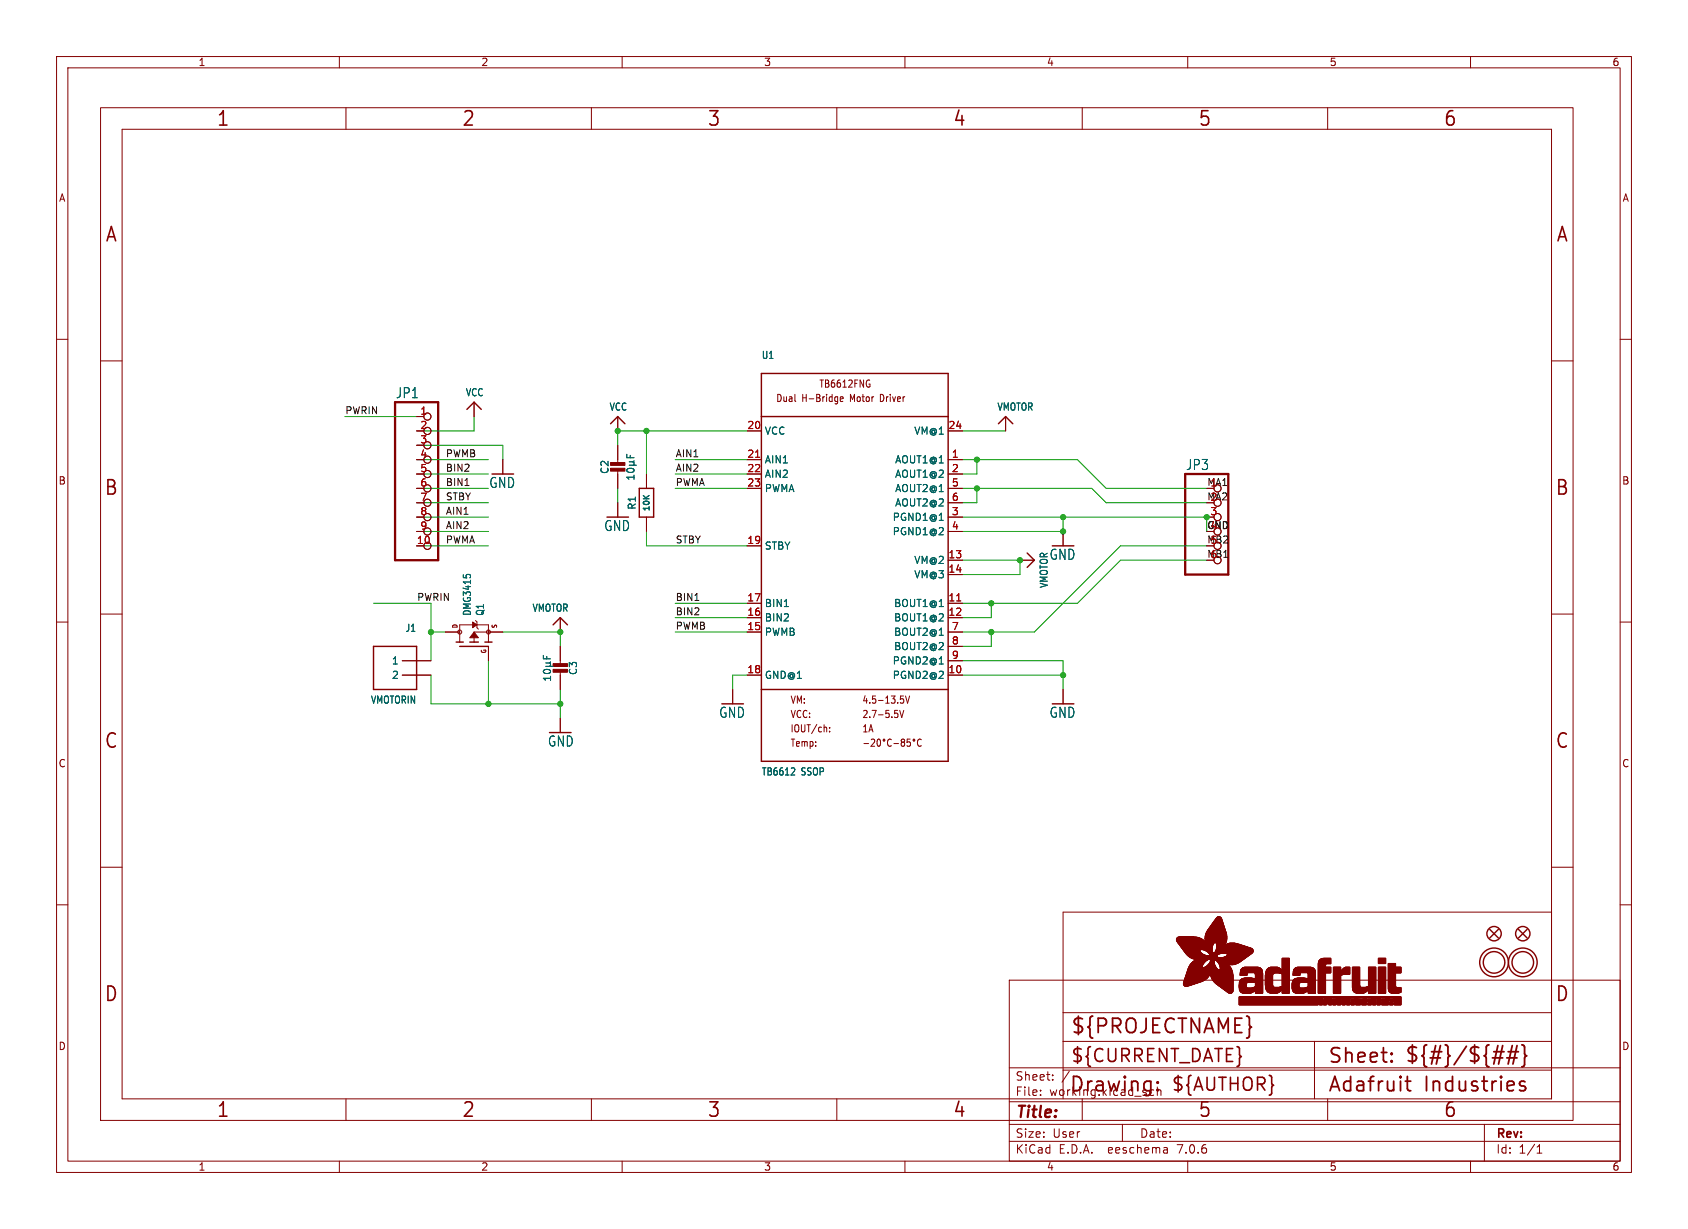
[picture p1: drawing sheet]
<svg xmlns="http://www.w3.org/2000/svg" width="298mm" height="217mm" viewBox="0 0 298 217" stroke-linecap="round" stroke-linejoin="round" font-family="sans-serif">
<defs><g id="words">
<g font-size="3.5" fill="#840000">
<text x="38.2" y="22.7">1</text>
<text x="81.6" y="22.7">2</text>
<text x="125" y="22.7">3</text>
<text x="168.4" y="22.7">4</text>
<text x="211.8" y="22.7">5</text>
<text x="255.1" y="22.7">6</text>
<text x="18.5" y="43.1">A</text>
<text x="275" y="43.1">A</text>
<text x="18.3" y="87.9">B</text>
<text x="274.9" y="87.9">B</text>
<text x="18.3" y="132.7">C</text>
<text x="274.9" y="132.7">C</text>
<text x="18.3" y="177.4">D</text>
<text x="274.9" y="177.4">D</text>
<text x="189.2" y="183.2">${PROJECTNAME}</text>
<text x="234.7" y="188.4">Sheet:</text>
<text x="248.3" y="188.3">${#}/${##}</text>
<text x="38.2" y="197.9">1</text>
<text x="81.6" y="197.9">2</text>
<text x="125" y="197.9">3</text>
<text x="168.4" y="197.9">4</text>
<text x="189" y="193.5">Drawing:</text>
<text x="211.8" y="197.9">5</text>
<text x="234.7" y="193.5">Adafruit</text>
<text x="251.8" y="193.5">Industries</text>
<text x="255.1" y="197.9">6</text>
</g>
<g font-size="3.2" fill="#840000">
<text x="189.2" y="188.2">${CURRENT_DATE}</text>
<text x="207" y="193.3">${AUTHOR}</text>
</g>
<text font-size="2.8" fill="#840000" x="179.4" y="198.2">Title:</text>
<g font-size="2.5" fill="#006464">
<text x="69.9" y="70.6">JP1</text>
<text x="209.6" y="83.3">JP3</text>
<text x="86.4" y="86.5">GND</text>
<text x="106.7" y="94.1">GND</text>
<text x="185.5" y="99.2">GND</text>
<text x="127.1" y="127.1">GND</text>
<text x="185.5" y="127.1">GND</text>
<text x="96.8" y="132.2">GND</text>
</g>
<g font-size="2.1" fill="#840000">
<text x="179.4" y="191.3">Sheet:</text>
<text x="179.4" y="194">File:</text>
<text x="185.5" y="194">working.kicad_sch</text>
<text x="179.4" y="201.4">Size:</text>
<text x="186.1" y="201.4">User</text>
<text x="201.4" y="201.4">Date:</text>
<text x="264.4" y="201.6">Rev:</text>
<text x="179.4" y="204.2">KiCad</text>
<text x="187.2" y="204.2">E.D.A.</text>
<text x="196.1" y="204.2">eeschema</text>
<text x="208.4" y="204.2">7.0.6</text>
<text x="264.4" y="204.2">Id:</text>
<text x="268.5" y="204.2">1/1</text>
</g>
<g font-size="1.8" fill="#840000">
<text x="35" y="11.9">1</text>
<text x="85" y="11.9">2</text>
<text x="135" y="11.9">3</text>
<text x="185" y="11.9">4</text>
<text x="235" y="11.9">5</text>
<text x="285" y="11.9">6</text>
<text x="10.3" y="35.9">A</text>
<text x="286.8" y="35.9">A</text>
<text x="137.1" y="71.3">Dual</text>
<text x="141.8" y="71.3">H-Bridge</text>
<text x="144.8" y="68.7">TB6612FNG</text>
<text x="150.5" y="71.3">Motor</text>
<text x="156" y="71.3">Driver</text>
<text x="10.3" y="85.9">B</text>
<text x="286.7" y="85.9">B</text>
<text x="139.7" y="124.6">VM:</text>
<text x="152.4" y="124.6">4.5-13.5V</text>
<text x="139.7" y="129.7">IOUT/ch:</text>
<text x="139.7" y="127.2">VCC:</text>
<text x="152.4" y="129.7">1A</text>
<text x="152.4" y="127.2">2.7-5.5V</text>
<text x="10.3" y="135.9">C</text>
<text x="139.7" y="132.2">Temp:</text>
<text x="286.7" y="135.9">C</text>
<text x="10.3" y="185.9">D</text>
<text x="286.7" y="185.9">D</text>
<text x="35" y="207.2">1</text>
<text x="85" y="207.2">2</text>
<text x="135" y="207.2">3</text>
<text x="185" y="207.2">4</text>
<text x="235" y="207.2">5</text>
<text x="285" y="207.2">6</text>
</g>
<g font-size="1.8" fill="#006464">
<text x="134.6" y="63.7">U1</text>
<text x="82.3" y="70.3">VCC</text>
<text x="107.7" y="72.8">VCC</text>
<text x="135.1" y="77.1">VCC</text>
<text x="161.5" y="77.1">VM@1</text>
<text x="176.2" y="72.8">VMOTOR</text>
<text x="107.8" y="83.9" transform="rotate(-90 107.8 83.9)">C2</text>
<text x="135.1" y="82.1">AIN1</text>
<text x="158.2" y="82.1">AOUT1@1</text>
<text x="135.1" y="84.7">AIN2</text>
<text x="135.1" y="87.2">PWMA</text>
<text x="158.2" y="84.7">AOUT1@2</text>
<text x="158.2" y="87.2">AOUT2@1</text>
<text x="158.2" y="89.8">AOUT2@2</text>
<text x="112.6" y="90.2" transform="rotate(-90 112.6 90.2)">R1</text>
<text x="157.7" y="92.3">PGND1@1</text>
<text x="157.7" y="94.8">PGND1@2</text>
<text x="135.1" y="97.4">STBY</text>
<text x="161.5" y="99.9">VM@2</text>
<text x="135.1" y="107.5">BIN1</text>
<text x="158" y="107.5">BOUT1@1</text>
<text x="161.5" y="102.5">VM@3</text>
<text x="185.5" y="104.1" transform="rotate(-90 185.5 104.1)">VMOTOR</text>
<text x="71.6" y="111.9">J1</text>
<text x="83.5" y="109" transform="rotate(-90 83.5 109)">DMG3415</text>
<text x="85.8" y="109" transform="rotate(-90 85.8 109)">Q1</text>
<text x="94" y="108.4">VMOTOR</text>
<text x="135.1" y="112.6">PWMB</text>
<text x="135.1" y="110.1">BIN2</text>
<text x="158" y="110.1">BOUT1@2</text>
<text x="158" y="112.6">BOUT2@1</text>
<text x="69.2" y="117.7">1</text>
<text x="102.2" y="119.5" transform="rotate(-90 102.2 119.5)">C3</text>
<text x="157.7" y="117.7">PGND2@1</text>
<text x="158" y="115.2">BOUT2@2</text>
<text x="65.5" y="124.6">VMOTORIN</text>
<text x="69.2" y="120.2">2</text>
<text x="135.1" y="120.2">GND@1</text>
<text x="157.7" y="120.2">PGND2@2</text>
<text x="134.6" y="137.3">TB6612</text>
<text x="141.7" y="137.3">SSOP</text>
</g>
<g font-size="1.8" fill="#a90000">
<text x="74.2" y="73.4">1</text>
<text x="74.2" y="75.9">2</text>
<text x="132" y="75.9">20</text>
<text x="167.6" y="75.9">24</text>
<text x="74.2" y="78.5">3</text>
<text x="74.2" y="81">4</text>
<text x="74.2" y="83.6">5</text>
<text x="132" y="81">21</text>
<text x="132" y="83.6">22</text>
<text x="168.2" y="81">1</text>
<text x="168.2" y="83.6">2</text>
<text x="74.2" y="86.1">6</text>
<text x="74.2" y="88.6">7</text>
<text x="132" y="86.1">23</text>
<text x="168.2" y="86.1">5</text>
<text x="168.2" y="88.6">6</text>
<text x="213.9" y="86.1">1</text>
<text x="213.9" y="88.6">2</text>
<text x="74.2" y="91.2">8</text>
<text x="74.2" y="93.7">9</text>
<text x="168.2" y="91.2">3</text>
<text x="168.2" y="93.7">4</text>
<text x="213.9" y="91.2">3</text>
<text x="213.9" y="93.7">4</text>
<text x="73.6" y="96.3">10</text>
<text x="132" y="96.3">19</text>
<text x="167.6" y="98.8">13</text>
<text x="167.6" y="101.3">14</text>
<text x="213.9" y="96.3">5</text>
<text x="213.9" y="98.8">6</text>
<text x="132" y="106.4">17</text>
<text x="167.6" y="106.4">11</text>
<text x="132" y="111.5">15</text>
<text x="132" y="109">16</text>
<text x="167.6" y="109">12</text>
<text x="168.2" y="111.5">7</text>
<text x="132" y="119.1">18</text>
<text x="167.6" y="119.1">10</text>
<text x="168.2" y="114">8</text>
<text x="168.2" y="116.6">9</text>
</g>
<g font-size="1.7" fill="#0f0f0f">
<text x="61" y="73.3">PWRIN</text>
<text x="78.7" y="83.5">BIN2</text>
<text x="78.7" y="80.9">PWMB</text>
<text x="119.4" y="83.5">AIN2</text>
<text x="119.4" y="80.9">AIN1</text>
<text x="78.7" y="88.6">STBY</text>
<text x="78.7" y="86">BIN1</text>
<text x="119.4" y="86">PWMA</text>
<text x="213.4" y="88.6">MA2</text>
<text x="78.7" y="93.6">AIN2</text>
<text x="78.7" y="91.1">AIN1</text>
<text x="213.4" y="93.6">GND</text>
<text x="78.7" y="96.2">PWMA</text>
<text x="119.4" y="96.2">STBY</text>
<text x="73.7" y="106.3">PWRIN</text>
<text x="119.4" y="106.3">BIN1</text>
<text x="119.4" y="108.9">BIN2</text>
<text x="119.4" y="111.4">PWMB</text>
</g>
<g font-size="1.7" fill="#840000">
<text x="213.4" y="86">MA1</text>
<text x="213.4" y="96.2">MB2</text>
<text x="213.4" y="98.7">MB1</text>
</g>
<text font-size="1.4" fill="#006464" x="115.1" y="90.6" transform="rotate(-90 115.1 90.6)">10K</text>
<g font-size="1.1" fill="#840000">
<text x="81.1" y="111.2" transform="rotate(-90 81.1 111.2)">D</text>
<text x="88.1" y="111.2" transform="rotate(-90 88.1 111.2)">S</text>
<text x="86.2" y="115.7" transform="rotate(-90 86.2 115.7)">G</text>
</g>
</g></defs>
<g fill="none" stroke="#840000" stroke-width=".18">
<path d="M10 10h278.5v197.3h-278.5zM12 12h274.5v193.3h-274.5zM17.8 19h260.3v179.1h-260.3zM60 10v2M61.2 19v3.9M104.6 19v3.9M110 10v2M148 19v3.9M160 10v2M191.3 19v3.9M210 10v2M234.7 19v3.9"/>
<path d="M260 10v2M21.6 22.9h252.7v171.4h-252.7zM10 60h2M286.5 60h2M17.8 63.8h3.8M73.7 73.7h1.2M73.7 78.7h1.2M83.8 71.1v2.6M109.2 73.7v2.5M109.2 78.7v3.3M132.1 76.2h2.5M148.6 70.6l.5-.1-.1-.3h-.3l-.1 .1v.6h.4"/>
<path d="M153.6 67.9h.2v.4l-.2 .2M153.7 67.2l.1 .1M167.6 76.2h2.6M177.8 73.7v2.5M274.3 63.8h3.8M73.7 83.8h1.2M73.7 86.4h1.2M73.7 91.4h1.2M73.7 94h1.2M73.7 88.9h1.2M88.9 81.3v2.5M109.2 83.1v3.3"/>
<path d="M109.2 88.9v2.5M114.3 83.8v2.6M114.3 91.4v2.6M132.1 81.3h2.5M132.1 96.5h2.5M132.1 83.8h2.5M132.1 86.4h2.5M167.6 99.1h2.6M167.6 81.3h2.6M167.6 83.8h2.6M167.6 86.4h2.6M167.6 91.4h2.6"/>
<path d="M167.6 94h2.6M167.6 88.9h2.6M180.3 99.1h2.6M188 94v2.5M213.4 91.4h1.2M10 110h2M17.8 108.6h3.8M71.1 116.8h5.1M71.1 119.4h5.1M78.7 111.8h2.6M81.3 113.5v-3h5.1v3M84.1 109.7l.2 .3v1l.3 .3"/>
<path d="M86.4 114.3v2.5M88.9 111.8h-5.1v1.7M99.1 109.2v2.6M99.1 114.3v3.3M99.1 118.6v3.3M132.1 119.4h2.5M132.1 106.7h2.5M132.1 109.2h2.5M132.1 111.8h2.5M167.6 116.8h2.6M167.6 119.4h2.6M167.6 106.7h2.6"/>
<path d="M167.6 109.2h2.6M167.6 101.6h2.6M167.6 111.8h2.6M167.6 114.3h2.6M274.3 108.6h3.8M286.5 110h2M99.1 127v2.5M129.5 121.9v2.6M146.7 129.3v.1M146.7 128.6v.2M152.8 131.5h.8M154 130.8l.4-.1 .3 .4-.7 .9h.7"/>
<path d="M155.2 130.8l.1-.1a.72 .72 0 0 1 0 1.3 .95 .95 0 0 1-.1-1.2zM157.6 130.8h-.1a.62 .62 0 0 0-.6 .4 .62 .62 0 0 0 .4 .8l.3-.2M158 131.5h.9M158.2 125.6h.5M158.6 126.1l.2 .2v.3l-.2 .3M159.1 125.6l.3 1.3 .4-1.3M159.2 123.1h.5M159.3 123.6h.3l.2 .2-.1 .5h-.4M159.5 131.2l-.2-.2 .2-.3 .3 .1 .1 .1-.2 .3M159.5 131.2l-.2 .3v.2l.2 .3 .3-.1 .1-.2v-.2l-.2-.3M159.5 131.2h.2M160.1 123.1l.4 1.2 .3-1.2"/>
<path d="M160.9 130.7h-.5v.6l.1-.1h.4v.6l-.1 .2-.4-.2M162.9 130.8h-.1a.62 .62 0 0 0-.7 .4 .62 .62 0 0 0 .5 .8l.3-.2M188 121.9v2.6M10 160h2M17.8 153.4h3.8M274.3 153.4h3.8M286.5 160h2M178.4 173.3h108.1v32h-108.1zM188 179.1h86.3M274.3 161.3h-86.3v33M61.2 194.3v3.8M104.6 194.3v3.8"/>
<path d="M148 194.3v3.8M178.4 198.8h108.1M178.4 194.8h108.1M178.4 188.8h108.1M184 193.6v.1M184 192.8v.1M186.1 190.9v.1M186.1 190.1v.1M188 184.1h86.3M188 189.2h86.3M189.1 189.4l-1.3 2M191.3 194.3v3.8"/>
<path d="M198.4 198.8v3M203.8 192.7l.2 .1M204 193.6l-.2 .1M204.6 192.2v1.5M204.6 192.9l.2-.2 .4 .1 .1 .9M232.4 184.1v10.2M234.7 194.3v3.8M262.5 198.8v6.5M60 205.3v2M110 205.3v2M160 205.3v2M178.4 201.8h108.1"/>
<path d="M206.3 203l.1 .9M206.4 203.8l-.1 .1M206.4 203.3h-.1M210 205.3v2M260 205.3v2M271.8 203.9h.8M271.8 202.8l.4-.4v1.5"/>
<circle cx="75.6" cy="76.2" r=".63"/>
<circle cx="75.6" cy="73.7" r=".63"/>
<circle cx="75.6" cy="78.7" r=".63"/>
<circle cx="75.6" cy="96.5" r=".63"/>
<circle cx="75.6" cy="91.4" r=".63"/>
<circle cx="75.6" cy="94" r=".63"/>
<circle cx="75.6" cy="88.9" r=".63"/>
<circle cx="75.6" cy="81.3" r=".63"/>
<circle cx="75.6" cy="86.4" r=".63"/>
<circle cx="75.6" cy="83.8" r=".63"/>
<circle cx="215.3" cy="99.1" r=".63"/>
<circle cx="215.3" cy="94" r=".63"/>
<circle cx="215.3" cy="86.4" r=".63"/>
<circle cx="215.3" cy="88.9" r=".63"/>
<circle cx="215.3" cy="91.4" r=".63"/>
<circle cx="215.3" cy="96.5" r=".63"/>
<circle cx="81.3" cy="111.8" r=".36"/>
<circle cx="86.4" cy="111.8" r=".36"/>
<circle cx="156.3" cy="130.9" r=".17"/>
<circle cx="161.6" cy="130.9" r=".17"/>
</g>
<g fill="none" stroke="#840000" stroke-width=".25">
<path d="M82.5 72.4l1.3-1.3 1.3 1.3M107.9 74.9l1.3-1.2 1.3 1.2M134.6 66h33v68.6h-33zM134.6 73.7h33M176.5 74.9l1.3-1.2 1.3 1.2M113 86.4h2.6v5h-2.6zM181.6 97.8l1.3 1.3-1.3 1.2M66 114.3h7.7v7.6h-7.7zM80.6 113.5h1.3M81.3 114.3h5.1M83.1 113.5h1.5M85.7 113.5h1.3"/>
<path d="M97.8 110.5l1.3-1.3 1.2 1.3M134.6 121.9h33M263.4 164.3l1.5 1.6M264.9 164.3l-1.5 1.6M268.5 164.3l1.5 1.6M270 164.3l-1.5 1.6"/>
<circle cx="264.2" cy="170.2" r="2.54"/>
<circle cx="264.2" cy="170.2" r="1.9"/>
<circle cx="264.2" cy="165.1" r="1.27"/>
<circle cx="269.2" cy="170.2" r="2.54"/>
<circle cx="269.2" cy="170.2" r="1.9"/>
<circle cx="269.2" cy="165.1" r="1.27"/>
</g>
<g fill="#840000" stroke="#840000" stroke-width=".18">
<path d="M97.8 118.4h2.5v.5h-2.5z"/>
<path d="M97.8 117.3h2.5v.6h-2.5z"/>
<path d="M107.9 82.8h2.6v.5h-2.6z"/>
<path d="M107.9 81.8h2.6v.5h-2.6z"/>
<path d="M83.8 111.8l.8 1h-1.5z"/>
<path d="M83.6 110l.7 .5-.7 .5z"/>
<path d="M208 166.3h4.8z"/>
<path d="M208 166.2l4.8 .1z"/>
<path d="M208 166.2h4.8z"/>
<path d="M208 166.2h4.7z"/>
<path d="M208 166.1l4.7 .1z"/>
<path d="M208 166.1h4.6z"/>
<path d="M208 166l4.5 .1z"/>
<path d="M208 166h4.5z"/>
<path d="M208 166.4h4.9z"/>
<path d="M208 166.3l4.9 .1z"/>
<path d="M208 166h4.4z"/>
<path d="M208 165.9l4.4 .1z"/>
<path d="M208.1 166.4l4.9 .1z"/>
<path d="M208.1 165.9h4.2z"/>
<path d="M208.1 166.5h4.9z"/>
<path d="M208.1 165.9h4.1z"/>
<path d="M208.1 165.8l4 .1z"/>
<path d="M208.1 166.6h5z"/>
<path d="M208.1 166.5l4.9 .1z"/>
<path d="M208.1 165.8h3.9z"/>
<path d="M208.2 166.6h4.9z"/>
<path d="M208.2 165.8h3.6z"/>
<path d="M208.2 166.6l4.9 .1z"/>
<path d="M208.2 165.7l3.5 .1z"/>
<path d="M208.2 166.7h5z"/>
<path d="M208.2 166.7h4.9z"/>
<path d="M208.3 166.7l4.9 .1z"/>
<path d="M208.3 165.7h3.3z"/>
<path d="M208.3 166.8h6.3z"/>
<path d="M208.3 166.8h4.9z"/>
<path d="M208.3 166.8l6.3 .1z"/>
<path d="M208.4 166.9h6.2z"/>
<path d="M208.4 167h6.1z"/>
<path d="M208.4 166.9l6.1 .1z"/>
<path d="M208.4 165.7h2.8z"/>
<path d="M208.5 167h6z"/>
<path d="M208.5 167l6 .1z"/>
<path d="M208.6 167.1h5.9z"/>
<path d="M208.6 167.1l5.8 .1z"/>
<path d="M208.6 167.2h5.8z"/>
<path d="M208.7 167.2l5.7 .1z"/>
<path d="M208.7 167.3h5.7z"/>
<path d="M208.7 167.3l5.7 .1z"/>
<path d="M208.8 167.4h5.6z"/>
<path d="M208.8 167.5h5.5z"/>
<path d="M208.8 167.4l5.5 .1z"/>
<path d="M208.9 167.5l5.4 .1z"/>
<path d="M208.9 167.6h5.4z"/>
<path d="M208.9 167.6l5.4 .1z"/>
<path d="M209 167.7h5.3z"/>
<path d="M209 167.7l5.3 .1z"/>
<path d="M209 167.8h5.3z"/>
<path d="M209.1 167.8h5.2z"/>
<path d="M209.1 167.8l5.2 .1z"/>
<path d="M209.1 167.9h5.2z"/>
<path d="M209.2 167.9l3.1 .1z"/>
<path d="M209.2 168h3z"/>
<path d="M209.2 174.1h1.8z"/>
<path d="M209.2 174l1.8 .1z"/>
<path d="M209.2 174h2z"/>
<path d="M209.2 174h2.1z"/>
<path d="M209.2 173.9l2.1 .1z"/>
<path d="M209.2 173.9h2.3z"/>
<path d="M209.2 173.9h2.4z"/>
<path d="M209.2 173.8l2.4 .1z"/>
<path d="M209.2 173.8h2.6z"/>
<path d="M209.2 168l3 .1z"/>
<path d="M209.3 174.1l1.4 .1z"/>
<path d="M209.3 174.1h1.5z"/>
<path d="M209.3 173.8h2.6z"/>
<path d="M209.3 173.7l2.6 .1z"/>
<path d="M209.3 173.7h2.8z"/>
<path d="M209.3 168.1h2.9z"/>
<path d="M209.3 174.2h1.2z"/>
<path d="M209.3 174.2h1.3z"/>
<path d="M209.3 173.7h2.9z"/>
<path d="M209.3 173.6l3 .1z"/>
<path d="M209.3 173.6h3.1z"/>
<path d="M209.3 173.6h3.2z"/>
<path d="M209.3 168.1l2.9 .1z"/>
<path d="M209.3 174.2l1.1 .1z"/>
<path d="M209.3 173.5l3.3 .1z"/>
<path d="M209.3 173.5h3.3z"/>
<path d="M209.3 173.4l3.4 .1z"/>
<path d="M209.3 173.4h3.5z"/>
<path d="M209.3 168.2h2.9z"/>
<path d="M209.4 174.3h.9z"/>
<path d="M209.4 173.4h3.4z"/>
<path d="M209.4 174.3h.8z"/>
<path d="M209.4 173.3l3.5 .1z"/>
<path d="M209.4 173.3h3.5z"/>
<path d="M209.4 173.3h3.6z"/>
<path d="M209.4 173.2l3.7 .1z"/>
<path d="M209.4 168.3h2.8z"/>
<path d="M209.4 168.2l2.8 .1z"/>
<path d="M209.4 174.3l.7 .1z"/>
<path d="M209.4 173.2h3.7z"/>
<path d="M209.4 173.2h3.8z"/>
<path d="M209.4 173.1l3.8 .1z"/>
<path d="M209.4 173.1h3.9z"/>
<path d="M209.5 173.1h3.8z"/>
<path d="M209.5 173l3.8 .1z"/>
<path d="M209.5 168.3l2.8 .1z"/>
<path d="M209.5 174.4h.5z"/>
<path d="M209.5 173h3.9z"/>
<path d="M209.5 172.9l4 .1z"/>
<path d="M209.5 168.4h2.8z"/>
<path d="M209.5 172.9h4z"/>
<path d="M209.5 172.8l4.1 .1z"/>
<path d="M209.5 172.8h4.1z"/>
<path d="M209.5 168.4l2.9 .1z"/>
<path d="M209.6 172.8h4z"/>
<path d="M209.6 172.7l4 .1z"/>
<path d="M209.6 168.5h2.8z"/>
<path d="M209.6 174.4h.3z"/>
<path d="M209.6 172.7h4.1z"/>
<path d="M209.6 172.6l4.1 .1z"/>
<path d="M209.6 168.5l2.9 .1z"/>
<path d="M209.6 172.6h4.1z"/>
<path d="M209.6 172.6h4.2z"/>
<path d="M209.6 172.5l4.2 .1z"/>
<path d="M209.6 172.5h4.2z"/>
<path d="M209.6 168.6h3z"/>
<path d="M209.6 168.6h2.9z"/>
<path d="M209.7 172.5h4.1z"/>
<path d="M209.7 172.4l4.1 .1z"/>
<path d="M209.7 172.4h4.2z"/>
<path d="M209.7 172.3l4.2 .1z"/>
<path d="M209.7 168.6l2.9 .1z"/>
<path d="M209.8 172.3h4.1z"/>
<path d="M209.8 172.2l4.1 .1z"/>
<path d="M209.8 172.2h4.1z"/>
<path d="M209.8 168.7l2.9 .1z"/>
<path d="M209.8 168.7h2.9z"/>
<path d="M209.8 172.1l4.2 .1z"/>
<path d="M209.8 172.1h4.2z"/>
<path d="M209.8 168.8h3z"/>
<path d="M209.8 172l4.2 .1z"/>
<path d="M209.8 172h4.2z"/>
<path d="M209.8 168.8h3.1z"/>
<path d="M209.9 171.9l4.1 .1z"/>
<path d="M209.9 171.9h4.1z"/>
<path d="M209.9 168.8l3 .1z"/>
<path d="M209.9 171.8l4.1 .1z"/>
<path d="M209.9 171.8h4.1z"/>
<path d="M209.9 168.9h3.1z"/>
<path d="M209.9 171.8h8z"/>
<path d="M209.9 171.7l8 .1z"/>
<path d="M209.9 171.7h7.9z"/>
<path d="M209.9 168.9h3.2z"/>
<path d="M210 171.6l7.8 .1z"/>
<path d="M210 171.6h7.8z"/>
<path d="M210 168.9l3.2 .1z"/>
<path d="M210 171.5l7.8 .1z"/>
<path d="M210 171.5h5.5z"/>
<path d="M210 169h3.3z"/>
<path d="M210 171.5h5.4z"/>
<path d="M210 171.4l5.4 .1z"/>
<path d="M210 171.4h5.3z"/>
<path d="M210 169h5.2z"/>
<path d="M210.1 171.3l5.1 .1z"/>
<path d="M210.1 171.3h5.1z"/>
<path d="M210.1 169l5.1 .1z"/>
<path d="M210.1 171.2l5 .1z"/>
<path d="M210.1 171.2h5z"/>
<path d="M210.1 171.1l5 .1z"/>
<path d="M210.1 171.1h4.9z"/>
<path d="M210.1 169.1h5z"/>
<path d="M210.2 171l2.5 .1z"/>
<path d="M210.2 171h2.5z"/>
<path d="M210.2 169.1h5z"/>
<path d="M210.2 171h2.4z"/>
<path d="M210.2 169.1l5 .1z"/>
<path d="M210.2 170.9l2.4 .1z"/>
<path d="M210.2 170.9h2.4z"/>
<path d="M210.2 169.2h5z"/>
<path d="M210.3 170.8l2.3 .1z"/>
<path d="M210.3 170.8h2.3z"/>
<path d="M210.3 169.2h4.9z"/>
<path d="M210.3 170.7l2.3 .1z"/>
<path d="M210.3 170.7h2.3z"/>
<path d="M210.3 169.2l5 .1z"/>
<path d="M210.4 170.7h2.2z"/>
<path d="M210.4 170.6l2.3 .1z"/>
<path d="M210.4 170.6h2.3z"/>
<path d="M210.4 169.3h5z"/>
<path d="M210.4 170.5l2.3 .1z"/>
<path d="M210.5 170.5h2.2z"/>
<path d="M210.5 169.3l5.2 .1z"/>
<path d="M210.5 170.4l2.3 .1z"/>
<path d="M210.5 170.4h2.3z"/>
<path d="M210.6 170.4h2.2z"/>
<path d="M210.6 169.4h9.6z"/>
<path d="M210.6 170.3l2.2 .1z"/>
<path d="M210.6 170.3h2.2z"/>
<path d="M210.7 170.3h2.2z"/>
<path d="M210.7 169.4l9.4 .1z"/>
<path d="M210.7 170.2l2.2 .1z"/>
<path d="M210.7 170.2h2.2z"/>
<path d="M210.8 170.2h2.2z"/>
<path d="M210.8 170.1l2.2 .1z"/>
<path d="M210.8 169.5h9.3z"/>
<path d="M210.8 170.1h2.2z"/>
<path d="M210.9 170.1h2.2z"/>
<path d="M211 170l2.1 .1z"/>
<path d="M211 170h2.1z"/>
<path d="M211 169.5l9 .1z"/>
<path d="M211 170h2.2z"/>
<path d="M211.1 169.9l2.2 .1z"/>
<path d="M211.1 169.9h2.2z"/>
<path d="M211.2 169.6h8.7z"/>
<path d="M211.2 169.8l2.1 .1z"/>
<path d="M211.3 169.8h2.1z"/>
<path d="M211.3 169.6h8.6z"/>
<path d="M211.4 169.7l2.1 .1z"/>
<path d="M211.5 169.7h2.1z"/>
<path d="M211.6 169.7h2z"/>
<path d="M211.7 169.6l2 .1z"/>
<path d="M212.7 167.9l1.6 .1z"/>
<path d="M212.8 168h1.5z"/>
<path d="M212.9 168h1.4z"/>
<path d="M212.9 171l2.1 .1z"/>
<path d="M213 171h2z"/>
<path d="M213 168l1.3 .1z"/>
<path d="M213 166h3.9z"/>
<path d="M213 165.9l3.9 .1z"/>
<path d="M213 165.9h3.9z"/>
<path d="M213 165.8l3.9 .1z"/>
<path d="M213.1 171h1.9z"/>
<path d="M213.1 168.1h1.2z"/>
<path d="M213.1 166.3l3.8 .1z"/>
<path d="M213.1 166.3h3.8z"/>
<path d="M213.1 166.2l3.8 .1z"/>
<path d="M213.1 166.2h3.8z"/>
<path d="M213.1 166.1l3.8 .1z"/>
<path d="M213.1 166.1h3.8z"/>
<path d="M213.1 166l3.8 .1z"/>
<path d="M213.1 165.8h3.8z"/>
<path d="M213.1 165.7l3.8 .1z"/>
<path d="M213.1 165.7h3.8z"/>
<path d="M213.1 165.6l3.8 .1z"/>
<path d="M213.1 165.6h3.8z"/>
<path d="M213.1 165.5l3.8 .1z"/>
<path d="M213.1 165.5h3.8z"/>
<path d="M213.1 166.4l3.7 .1z"/>
<path d="M213.1 166.4h3.8z"/>
<path d="M213.1 165.4l3.8 .1z"/>
<path d="M213.1 165.4h3.8z"/>
<path d="M213.1 170.9l1.9 .1z"/>
<path d="M213.1 166.5l3.7 .1z"/>
<path d="M213.1 166.5h3.7z"/>
<path d="M213.1 165.3l3.8 .1z"/>
<path d="M213.1 165.3h3.8z"/>
<path d="M213.2 170.9h1.7z"/>
<path d="M213.2 166.7h1.6z"/>
<path d="M213.2 166.6l3.6 .1z"/>
<path d="M213.2 166.6h3.6z"/>
<path d="M213.2 165.2l3.7 .1z"/>
<path d="M213.2 165.2h3.7z"/>
<path d="M213.2 165.1l3.7 .1z"/>
<path d="M213.2 168.1l1.1 .1z"/>
<path d="M213.2 166.7l1.5 .1z"/>
<path d="M213.2 166.7h1.5z"/>
<path d="M213.2 165.1h3.6z"/>
<path d="M213.2 165l3.6 .1z"/>
<path d="M213.3 170.9h1.6z"/>
<path d="M213.3 166.8h1.3z"/>
<path d="M213.3 165h3.5z"/>
<path d="M213.3 164.9l3.5 .1z"/>
<path d="M213.3 170.8l1.6 .1z"/>
<path d="M213.3 168.2h1z"/>
<path d="M213.3 164.9h3.5z"/>
<path d="M213.3 164.8l3.5 .1z"/>
<path d="M213.4 170.8h1.5z"/>
<path d="M213.4 164.8h3.4z"/>
<path d="M213.4 164.8h3.3z"/>
<path d="M213.4 164.7l3.3 .1z"/>
<path d="M213.4 168.2l1 .1z"/>
<path d="M213.4 164.7h3.3z"/>
<path d="M213.4 164.6l3.3 .1z"/>
<path d="M213.5 170.7l1.4 .1z"/>
<path d="M213.5 170.7h1.3z"/>
<path d="M213.5 168.3h.9z"/>
<path d="M213.5 164.6h3.2z"/>
<path d="M213.5 164.5l3.2 .1z"/>
<path d="M213.5 164.5h3.2z"/>
<path d="M213.5 164.5h3.1z"/>
<path d="M213.6 170.6l1.2 .1z"/>
<path d="M213.6 170.6h1.2z"/>
<path d="M213.6 168.3l.8 .1z"/>
<path d="M213.6 164.4l3 .1z"/>
<path d="M213.6 164.4h3z"/>
<path d="M213.6 168.4h.8z"/>
<path d="M213.6 164.3l3 .1z"/>
<path d="M213.7 170.5l1.1 .1z"/>
<path d="M213.7 170.5h1.1z"/>
<path d="M213.7 168.4l.8 .1z"/>
<path d="M213.7 164.3h2.9z"/>
<path d="M213.7 170.5h1z"/>
<path d="M213.7 168.5h.9z"/>
<path d="M213.7 168.5h.8z"/>
<path d="M213.7 164.2l2.9 .1z"/>
<path d="M213.7 164.2h2.8z"/>
<path d="M213.7 170.4l1 .1z"/>
<path d="M213.8 170.4h.9z"/>
<path d="M213.8 169h1.4z"/>
<path d="M213.8 168.6h2.1z"/>
<path d="M213.8 168.5l2.3 .1z"/>
<path d="M213.8 164.2h2.7z"/>
<path d="M213.8 164.1l2.7 .1z"/>
<path d="M213.8 170.3l.9 .1z"/>
<path d="M213.8 168.9l1.4 .1z"/>
<path d="M213.8 168.6l1.9 .1z"/>
<path d="M213.8 168.6h2z"/>
<path d="M213.8 164.1h2.7z"/>
<path d="M213.8 170.3h.9z"/>
<path d="M213.8 168.9h1.4z"/>
<path d="M213.8 168.7h1.7z"/>
<path d="M213.8 164l2.7 .1z"/>
<path d="M213.9 170.3h.8z"/>
<path d="M213.9 170.2l.8 .1z"/>
<path d="M213.9 168.9h1.4z"/>
<path d="M213.9 168.8l1.4 .1z"/>
<path d="M213.9 168.8h1.4z"/>
<path d="M213.9 168.8h1.5z"/>
<path d="M213.9 168.7l1.6 .1z"/>
<path d="M213.9 164h2.6z"/>
<path d="M213.9 170.2h.8z"/>
<path d="M213.9 169.6l6 .1z"/>
<path d="M213.9 163.9l2.6 .1z"/>
<path d="M213.9 170.1l.8 .1z"/>
<path d="M213.9 163.9h2.5z"/>
<path d="M214 170.1h.7z"/>
<path d="M214 170l.7 .1z"/>
<path d="M214 169.7h5.8z"/>
<path d="M214 163.8l2.4 .1z"/>
<path d="M214 163.8h2.4z"/>
<path d="M214 170h.7z"/>
<path d="M214 169.9l.7 .1z"/>
<path d="M214 169.9h.7z"/>
<path d="M214 169.8l.7 .1z"/>
<path d="M214 169.8h.8z"/>
<path d="M214 169.7l5.7 .1z"/>
<path d="M214 172.2l4 .1z"/>
<path d="M214 172.2h4z"/>
<path d="M214 172.2h3.9z"/>
<path d="M214 172.1l3.9 .1z"/>
<path d="M214 172.1h3.9z"/>
<path d="M214 172l3.9 .1z"/>
<path d="M214 172h3.9z"/>
<path d="M214 171.9l3.9 .1z"/>
<path d="M214 163.7l2.4 .1z"/>
<path d="M214.1 172.6h3.9z"/>
<path d="M214.1 172.5l3.9 .1z"/>
<path d="M214.1 172.5h3.9z"/>
<path d="M214.1 172.4l3.9 .1z"/>
<path d="M214.1 172.4h3.9z"/>
<path d="M214.1 172.3l3.9 .1z"/>
<path d="M214.1 172.3h3.9z"/>
<path d="M214.1 171.9h3.8z"/>
<path d="M214.1 171.8l3.8 .1z"/>
<path d="M214.1 171.8h3.8z"/>
<path d="M214.1 163.7h2.3z"/>
<path d="M214.1 172.7h3.9z"/>
<path d="M214.1 172.6l3.9 .1z"/>
<path d="M214.1 163.6l2.3 .1z"/>
<path d="M214.1 163.6h2.3z"/>
<path d="M214.1 172.8h3.9z"/>
<path d="M214.1 172.7l3.9 .1z"/>
<path d="M214.2 172.9h3.8z"/>
<path d="M214.2 172.8l3.8 .1z"/>
<path d="M214.2 172.8h3.8z"/>
<path d="M214.2 163.6h2.1z"/>
<path d="M214.2 163.5l2.1 .1z"/>
<path d="M214.2 173h3.8z"/>
<path d="M214.2 172.9l3.8 .1z"/>
<path d="M214.2 163.5h2.1z"/>
<path d="M214.2 163.4l2.1 .1z"/>
<path d="M214.3 173.1h3.7z"/>
<path d="M214.3 173l3.7 .1z"/>
<path d="M214.3 163.4h2z"/>
<path d="M214.3 173.2h3.7z"/>
<path d="M214.3 173.1l3.7 .1z"/>
<path d="M214.3 163.3l2 .1z"/>
<path d="M214.3 163.3h2z"/>
<path d="M214.4 173.2l3.6 .1z"/>
<path d="M214.4 173.2h3.6z"/>
<path d="M214.4 163.3h1.9z"/>
<path d="M214.4 163.2l1.8 .1z"/>
<path d="M214.4 173.3h3.6z"/>
<path d="M214.4 163.2h1.8z"/>
<path d="M214.5 173.3l3.5 .1z"/>
<path d="M214.5 163.2h1.7z"/>
<path d="M214.5 173.4h3.5z"/>
<path d="M214.5 163.1l1.7 .1z"/>
<path d="M214.5 163.1h1.7z"/>
<path d="M214.5 173.4l3.5 .1z"/>
<path d="M214.5 163l1.7 .1z"/>
<path d="M214.6 173.5h3.4z"/>
<path d="M214.6 173.6h3.4z"/>
<path d="M214.6 173.5l3.4 .1z"/>
<path d="M214.6 163h1.6z"/>
<path d="M214.6 168.5h6.8z"/>
<path d="M214.6 162.9l1.6 .1z"/>
<path d="M214.6 162.9h1.5z"/>
<path d="M214.7 173.7h3.3z"/>
<path d="M214.7 173.6l3.3 .1z"/>
<path d="M214.7 168.5h6.7z"/>
<path d="M214.7 162.9h1.4z"/>
<path d="M214.7 162.8l1.4 .1z"/>
<path d="M214.7 162.8h1.4z"/>
<path d="M214.8 173.7l3.2 .1z"/>
<path d="M214.8 168.4l6.7 .1z"/>
<path d="M214.8 162.7l1.3 .1z"/>
<path d="M214.8 162.7h1.3z"/>
<path d="M214.8 173.8h3.2z"/>
<path d="M214.8 168.4h6.7z"/>
<path d="M214.8 168.3l6.7 .1z"/>
<path d="M214.8 162.6l1.3 .1z"/>
<path d="M214.9 168.3h6.6z"/>
<path d="M214.9 162.6h1.2z"/>
<path d="M214.9 162.6h1.1z"/>
<path d="M214.9 173.9h3.1z"/>
<path d="M214.9 173.8l3.1 .1z"/>
<path d="M214.9 169.8h4.8z"/>
<path d="M214.9 168.2l6.7 .1z"/>
<path d="M214.9 168.2h6.7z"/>
<path d="M214.9 162.5l1.1 .1z"/>
<path d="M214.9 162.5h1.1z"/>
<path d="M214.9 166.7h1.8z"/>
<path d="M215 173.9h3z"/>
<path d="M215 169.8h4.6z"/>
<path d="M215 168.1l6.6 .1z"/>
<path d="M215 168.1h6.6z"/>
<path d="M215 168.1h6.5z"/>
<path d="M215 166.7h1.7z"/>
<path d="M215 162.5h1z"/>
<path d="M215 162.4l1 .1z"/>
<path d="M215 174h3z"/>
<path d="M215 173.9l3 .1z"/>
<path d="M215 168l6.5 .1z"/>
<path d="M215 168h6.5z"/>
<path d="M215 166.8h1.7z"/>
<path d="M215 166.7l1.7 .1z"/>
<path d="M215 162.4h1z"/>
<path d="M215 169.8l4.6 .1z"/>
<path d="M215 167.9l6.5 .1z"/>
<path d="M215 167.9h6.5z"/>
<path d="M215.1 174h2.9z"/>
<path d="M215.1 167.8l6.4 .1z"/>
<path d="M215.1 167.8h6.3z"/>
<path d="M215.1 167.7l6.2 .1z"/>
<path d="M215.1 167.7h6.2z"/>
<path d="M215.1 166.9l1.5 .1z"/>
<path d="M215.1 166.9h1.5z"/>
<path d="M215.1 166.8l1.6 .1z"/>
<path d="M215.1 162.3l.8 .1z"/>
<path d="M215.1 162.3h.8z"/>
<path d="M215.1 174l2.9 .1z"/>
<path d="M215.1 169.9l4.4 .1z"/>
<path d="M215.1 169.9h4.4z"/>
<path d="M215.1 167.7h6.1z"/>
<path d="M215.1 167.6l6 .1z"/>
<path d="M215.1 167.6h5.9z"/>
<path d="M215.1 167.6h5.8z"/>
<path d="M215.1 167.5l5.7 .1z"/>
<path d="M215.1 167.5h5.6z"/>
<path d="M215.1 167.4l5.5 .1z"/>
<path d="M215.1 167.4h5.4z"/>
<path d="M215.1 167.4h5.2z"/>
<path d="M215.1 167.3l5.2 .1z"/>
<path d="M215.1 167.3h5.1z"/>
<path d="M215.1 167.3h1.2z"/>
<path d="M215.1 167.2l4.9 .1z"/>
<path d="M215.1 167.2h1.3z"/>
<path d="M215.1 167.1l1.4 .1z"/>
<path d="M215.1 167.1h1.4z"/>
<path d="M215.1 167l1.4 .1z"/>
<path d="M215.1 167h1.5z"/>
<path d="M215.1 162.2l.8 .1z"/>
<path d="M215.2 174.1h2.8z"/>
<path d="M215.2 170h4.2z"/>
<path d="M215.2 162.2h.7z"/>
<path d="M215.2 170l4.2 .1z"/>
<path d="M215.2 162.2h.6z"/>
<path d="M215.3 174.1l2.7 .1z"/>
<path d="M215.3 170.1h4z"/>
<path d="M215.3 162.1l.4 .1z"/>
<path d="M215.3 174.2h2.7z"/>
<path d="M215.3 170.1l3.9 .1z"/>
<path d="M215.3 170.1h3.9z"/>
<path d="M215.3 162.1h.4z"/>
<path d="M215.3 170.2h3.8z"/>
<path d="M215.4 170.2l3.6 .1z"/>
<path d="M215.4 170.2h3.6z"/>
<path d="M215.4 174.3h2.6z"/>
<path d="M215.4 174.2l2.6 .1z"/>
<path d="M215.4 170.3h3.5z"/>
<path d="M215.5 174.3h2.5z"/>
<path d="M215.5 170.4h3.2z"/>
<path d="M215.5 170.3l3.3 .1z"/>
<path d="M215.5 170.4l1.4 .1z"/>
<path d="M215.5 170.4h1.4z"/>
<path d="M215.5 174.3l2.5 .1z"/>
<path d="M215.5 170.5h1.5z"/>
<path d="M215.6 174.4h2.4z"/>
<path d="M215.6 171.5h2.2z"/>
<path d="M215.6 170.6h1.5z"/>
<path d="M215.6 170.5l1.4 .1z"/>
<path d="M215.6 170.5h1.4z"/>
<path d="M215.6 170.7h1.6z"/>
<path d="M215.6 170.6l1.6 .1z"/>
<path d="M215.6 170.6h1.6z"/>
<path d="M215.7 170.7l1.6 .1z"/>
<path d="M215.7 170.7h1.6z"/>
<path d="M215.7 174.4l2.3 .1z"/>
<path d="M215.7 171.5h2.1z"/>
<path d="M215.7 171.4l2 .1z"/>
<path d="M215.7 170.9h1.7z"/>
<path d="M215.7 170.8l1.7 .1z"/>
<path d="M215.7 170.8h1.7z"/>
<path d="M215.7 170.8h1.6z"/>
<path d="M215.7 174.5h2.3z"/>
<path d="M215.7 171.4h2z"/>
<path d="M215.7 171.3l2 .1z"/>
<path d="M215.7 171l1.8 .1z"/>
<path d="M215.7 171h1.8z"/>
<path d="M215.7 170.9l1.8 .1z"/>
<path d="M215.7 170.9h1.8z"/>
<path d="M215.8 171.3h1.9z"/>
<path d="M215.8 171.2l1.8 .1z"/>
<path d="M215.8 171.2h1.8z"/>
<path d="M215.8 171.1l1.8 .1z"/>
<path d="M215.8 171.1h1.8z"/>
<path d="M215.8 174.5h2.2z"/>
<path d="M215.8 174.5l2.2 .1z"/>
<path d="M215.8 169.3l4.5 .1z"/>
<path d="M215.9 174.6h2.1z"/>
<path d="M216 174.6l2 .1z"/>
<path d="M216 174.7h2z"/>
<path d="M216.1 174.7l1.9 .1z"/>
<path d="M216.1 174.8h1.9z"/>
<path d="M216.2 174.8l1.8 .1z"/>
<path d="M216.2 169.3h4.1z"/>
<path d="M216.2 174.9h1.8z"/>
<path d="M216.3 174.9h1.7z"/>
<path d="M216.3 169.3h4.1z"/>
<path d="M216.3 174.9l1.7 .1z"/>
<path d="M216.4 167.3h3.7z"/>
<path d="M216.4 175h1.6z"/>
<path d="M216.4 169.2l4.1 .1z"/>
<path d="M216.5 175l1.5 .1z"/>
<path d="M216.5 167.2h3.3z"/>
<path d="M216.5 175.1h1.5z"/>
<path d="M216.5 169.2h4z"/>
<path d="M216.5 167.1l3.2 .1z"/>
<path d="M216.6 175.1l1.4 .1z"/>
<path d="M216.6 169.2h3.9z"/>
<path d="M216.6 168.5l4.8 .1z"/>
<path d="M216.6 167.1h2.9z"/>
<path d="M216.6 175.2h1.4z"/>
<path d="M216.7 175.2h1.3z"/>
<path d="M216.7 169.1l3.9 .1z"/>
<path d="M216.7 167l2.6 .1z"/>
<path d="M216.7 169.1h3.9z"/>
<path d="M216.8 175.3h1.2z"/>
<path d="M216.8 175.2l1.2 .1z"/>
<path d="M216.8 168.6h4.5z"/>
<path d="M216.8 167h2.4z"/>
<path d="M216.8 169.1h3.9z"/>
<path d="M216.8 167h2.3z"/>
<path d="M216.9 175.3h1.1z"/>
<path d="M216.9 175.3l1.1 .1z"/>
<path d="M216.9 170.4h1.7z"/>
<path d="M216.9 169l3.8 .1z"/>
<path d="M216.9 169h3.9z"/>
<path d="M216.9 166.9l2.1 .1z"/>
<path d="M216.9 175.4h1z"/>
<path d="M216.9 170.4l1.7 .1z"/>
<path d="M216.9 168.6l4.3 .1z"/>
<path d="M217 168.7h4.2z"/>
<path d="M217 175.4h.9z"/>
<path d="M217 168.9l3.9 .1z"/>
<path d="M217 168.9h3.9z"/>
<path d="M217 168.9h4z"/>
<path d="M217 168.8h4.1z"/>
<path d="M217 168.7l4.1 .1z"/>
<path d="M217 166.9h1.9z"/>
<path d="M217 175.4l.9 .1z"/>
<path d="M217 168.8l4 .1z"/>
<path d="M217 168.8h4z"/>
<path d="M217 166.9h1.8z"/>
<path d="M217.1 170.5h1.4z"/>
<path d="M217.1 175.5h.8z"/>
<path d="M217.1 175.5h.7z"/>
<path d="M217.1 166.8l1.6 .1z"/>
<path d="M217.2 175.5l.6 .1z"/>
<path d="M217.2 170.5h1.1z"/>
<path d="M217.2 175.6h.6z"/>
<path d="M217.2 170.5l1.1 .1z"/>
<path d="M217.3 175.6h.4z"/>
<path d="M217.3 166.8h1.2z"/>
<path d="M217.4 166.8h1z"/>
<path d="M217.4 175.6l.1 .1z"/>
<path d="M217.4 170.6h.6z"/>
<path d="M219.1 177.7h14z"/>
<path d="M219.1 177.6l14 .1z"/>
<path d="M219.1 177.6h14z"/>
<path d="M219.1 177.5l14 .1z"/>
<path d="M219.1 177.5h14z"/>
<path d="M219.1 177.4l14 .1z"/>
<path d="M219.1 177.4h14z"/>
<path d="M219.1 177.3l14 .1z"/>
<path d="M219.1 177.3h14z"/>
<path d="M219.1 177.2l14 .1z"/>
<path d="M219.1 177.2h14z"/>
<path d="M219.1 177.1l14 .1z"/>
<path d="M219.1 177.1h14z"/>
<path d="M219.1 177l14 .1z"/>
<path d="M219.1 177h14z"/>
<path d="M219.1 176.9l14 .1z"/>
<path d="M219.1 176.9h14z"/>
<path d="M219.1 176.8l14 .1z"/>
<path d="M219.1 176.8h14z"/>
<path d="M219.1 176.7l14 .1z"/>
<path d="M219.1 176.7h14z"/>
<path d="M219.1 176.6l14 .1z"/>
<path d="M219.1 176.6h14z"/>
<path d="M219.1 176.5l14 .1z"/>
<path d="M219.1 176.5h14z"/>
<path d="M219.1 176.4l28.6 .1z"/>
<path d="M219.1 176.4h28.6z"/>
<path d="M219.1 176.3l28.6 .1z"/>
<path d="M219.1 176.3h28.6z"/>
<path d="M219.1 174.6h1.3z"/>
<path d="M219.1 174.5l1.3 .1z"/>
<path d="M219.1 174.5h1.2z"/>
<path d="M219.1 174.4l1.2 .1z"/>
<path d="M219.1 174.4h1.2z"/>
<path d="M219.1 174.3l1.2 .1z"/>
<path d="M219.1 174.3h1.2z"/>
<path d="M219.1 174.2l1.2 .1z"/>
<path d="M219.1 174.2h1.2z"/>
<path d="M219.1 174.1l1.2 .1z"/>
<path d="M219.1 174.1h1.2z"/>
<path d="M219.1 174.9l4.2 .1z"/>
<path d="M219.1 174.9h4.2z"/>
<path d="M219.1 174.8l4.2 .1z"/>
<path d="M219.1 174.8h4.2z"/>
<path d="M219.1 174.7l4.2 .1z"/>
<path d="M219.1 174.7h1.5z"/>
<path d="M219.1 174.6l1.4 .1z"/>
<path d="M219.1 174l1.2 .1z"/>
<path d="M219.1 174h1.2z"/>
<path d="M219.1 173.9l1.2 .1z"/>
<path d="M219.1 173.9h1.3z"/>
<path d="M219.1 173.8l1.3 .1z"/>
<path d="M219.1 173.8h1.4z"/>
<path d="M219.1 173.8h1.5z"/>
<path d="M219.1 173.7l1.5 .1z"/>
<path d="M219.1 175.1h4.2z"/>
<path d="M219.1 175l4.2 .1z"/>
<path d="M219.1 175h4.2z"/>
<path d="M219.1 173.7h4.2z"/>
<path d="M219.1 173.6l4.2 .1z"/>
<path d="M219.1 173.6h4.2z"/>
<path d="M219.2 175.1l2.7 .1z"/>
<path d="M219.2 173.6h4.1z"/>
<path d="M219.2 173.5l4.1 .1z"/>
<path d="M219.2 175.2h2.6z"/>
<path d="M219.2 175.2h2.7z"/>
<path d="M219.2 173.5h4.1z"/>
<path d="M219.2 173.4l4.1 .1z"/>
<path d="M219.2 173.4h4.1z"/>
<path d="M219.3 175.3h2.4z"/>
<path d="M219.3 175.3h2.5z"/>
<path d="M219.3 175.2l2.5 .1z"/>
<path d="M219.3 173.4h4z"/>
<path d="M219.3 173.3l4 .1z"/>
<path d="M219.3 172.5h1.2z"/>
<path d="M219.3 172.4l1.2 .1z"/>
<path d="M219.3 172.4h1.2z"/>
<path d="M219.3 172.3l1.2 .1z"/>
<path d="M219.3 172.3h1.2z"/>
<path d="M219.3 172.2l1.2 .1z"/>
<path d="M219.3 172.2h1.2z"/>
<path d="M219.3 172.1l1.3 .1z"/>
<path d="M219.3 173.3h4z"/>
<path d="M219.3 172.1h1.3z"/>
<path d="M219.3 172l1.3 .1z"/>
<path d="M219.3 172h1.3z"/>
<path d="M219.3 172h3.9z"/>
<path d="M219.3 171.9l3.9 .1z"/>
<path d="M219.3 171.9h3.9z"/>
<path d="M219.3 175.4h2.3z"/>
<path d="M219.3 175.3l2.4 .1z"/>
<path d="M219.3 171.8l3.9 .1z"/>
<path d="M219.3 171.8h3.9z"/>
<path d="M219.3 171.7l3.9 .1z"/>
<path d="M219.3 171.7h3.9z"/>
<path d="M219.4 175.4h2.1z"/>
<path d="M219.4 173.2l3.9 .1z"/>
<path d="M219.4 173.2h3.9z"/>
<path d="M219.4 171.6l3.8 .1z"/>
<path d="M219.4 171.6h3.8z"/>
<path d="M219.4 171.5l3.8 .1z"/>
<path d="M219.4 171.5h3.8z"/>
<path d="M219.4 171.5h3.7z"/>
<path d="M219.4 175.5h2z"/>
<path d="M219.4 175.4l2.1 .1z"/>
<path d="M219.4 171.4l3.7 .1z"/>
<path d="M219.4 171.4h3.7z"/>
<path d="M219.5 173.1l3.8 .1z"/>
<path d="M219.5 171.4h3.6z"/>
<path d="M219.5 175.5h1.9z"/>
<path d="M219.5 173.1h3.8z"/>
<path d="M219.5 171.3l3.5 .1z"/>
<path d="M219.5 171.3h3.5z"/>
<path d="M219.6 173.1h3.7z"/>
<path d="M219.6 171.3h3.4z"/>
<path d="M219.6 175.5l1.7 .1z"/>
<path d="M219.6 171.2l3.3 .1z"/>
<path d="M219.6 175.6h1.6z"/>
<path d="M219.6 173l3.7 .1z"/>
<path d="M219.6 171.2h3.3z"/>
<path d="M219.7 171.2h3.2z"/>
<path d="M219.7 171.1l3.1 .1z"/>
<path d="M219.7 173h2.1z"/>
<path d="M219.8 171.1h2.9z"/>
<path d="M219.8 175.6h1.2z"/>
<path d="M219.9 173h1.6z"/>
<path d="M219.9 171l2.7 .1z"/>
<path d="M220 172.9l1.3 .1z"/>
<path d="M220 171h2.5z"/>
<path d="M221.3 174.7h2z"/>
<path d="M221.4 174.6l1.9 .1z"/>
<path d="M221.6 174.6h1.7z"/>
<path d="M221.7 174.6h1.6z"/>
<path d="M221.7 174.5l1.6 .1z"/>
<path d="M221.8 174.5h1.5z"/>
<path d="M221.8 172h1.4z"/>
<path d="M221.9 172l1.3 .1z"/>
<path d="M221.9 174.5h1.4z"/>
<path d="M221.9 172.1l1.4 .1z"/>
<path d="M221.9 172.1h1.4z"/>
<path d="M221.9 172.1h1.3z"/>
<path d="M221.9 172.3h1.4z"/>
<path d="M221.9 172.2l1.4 .1z"/>
<path d="M221.9 172.2h1.4z"/>
<path d="M222 175.6h1.3z"/>
<path d="M222 175.5l1.3 .1z"/>
<path d="M222 175.5h1.3z"/>
<path d="M222 175.4l1.3 .1z"/>
<path d="M222 175.4h1.3z"/>
<path d="M222 175.3l1.3 .1z"/>
<path d="M222 175.3h1.3z"/>
<path d="M222 175.2l1.3 .1z"/>
<path d="M222 175.2h1.3z"/>
<path d="M222 175.1l1.3 .1z"/>
<path d="M222 174.4l1.3 .1z"/>
<path d="M222 174.4h1.3z"/>
<path d="M222 174.3l1.3 .1z"/>
<path d="M222 174.3h1.3z"/>
<path d="M222 174.2l1.3 .1z"/>
<path d="M222 174.2h1.3z"/>
<path d="M222 174.1l1.3 .1z"/>
<path d="M222 174.1h1.3z"/>
<path d="M222 174l1.3 .1z"/>
<path d="M222 174h1.3z"/>
<path d="M222 173.9l1.3 .1z"/>
<path d="M222 173.9h1.3z"/>
<path d="M222 173.8l1.3 .1z"/>
<path d="M222 173.8h1.3z"/>
<path d="M222 173.7l1.3 .1z"/>
<path d="M222 173h1.3z"/>
<path d="M222 172.9l1.3 .1z"/>
<path d="M222 172.9h1.3z"/>
<path d="M222 172.8l1.3 .1z"/>
<path d="M222 172.8h1.3z"/>
<path d="M222 172.7l1.3 .1z"/>
<path d="M222 172.7h1.3z"/>
<path d="M222 172.6l1.3 .1z"/>
<path d="M222 172.6h1.3z"/>
<path d="M222 172.5l1.3 .1z"/>
<path d="M222 172.5h1.3z"/>
<path d="M222 172.4l1.3 .1z"/>
<path d="M222 172.4h1.3z"/>
<path d="M222 172.3l1.3 .1z"/>
<path d="M223.7 174.2h1.3z"/>
<path d="M223.7 174.1l1.3 .1z"/>
<path d="M223.7 174.1h1.3z"/>
<path d="M223.7 174l1.3 .1z"/>
<path d="M223.7 174h1.3z"/>
<path d="M223.7 173.9l1.3 .1z"/>
<path d="M223.7 173.9h1.3z"/>
<path d="M223.7 173.8l1.3 .1z"/>
<path d="M223.7 173.8h1.3z"/>
<path d="M223.7 173.7l1.3 .1z"/>
<path d="M223.7 173.7h1.3z"/>
<path d="M223.7 173.6l1.3 .1z"/>
<path d="M223.7 173.6h1.3z"/>
<path d="M223.7 173.5l1.3 .1z"/>
<path d="M223.7 173.5h1.3z"/>
<path d="M223.7 173.4l1.3 .1z"/>
<path d="M223.7 173.4h1.3z"/>
<path d="M223.7 173.3l1.3 .1z"/>
<path d="M223.7 173.3h1.3z"/>
<path d="M223.7 173.2l1.3 .1z"/>
<path d="M223.7 173.2h1.3z"/>
<path d="M223.7 173.1l1.3 .1z"/>
<path d="M223.7 173.1h1.3z"/>
<path d="M223.7 173l1.3 .1z"/>
<path d="M223.7 173h1.3z"/>
<path d="M223.7 172.9l1.3 .1z"/>
<path d="M223.7 172.9h1.3z"/>
<path d="M223.7 172.8l1.3 .1z"/>
<path d="M223.7 172.8h1.3z"/>
<path d="M223.7 172.7l1.3 .1z"/>
<path d="M223.7 172.7h1.3z"/>
<path d="M223.7 172.6l1.3 .1z"/>
<path d="M223.7 172.6h1.3z"/>
<path d="M223.7 172.5l1.3 .1z"/>
<path d="M223.7 172.5h1.3z"/>
<path d="M223.7 172.4l1.3 .1z"/>
<path d="M223.7 174.4l1.4 .1z"/>
<path d="M223.7 174.4h1.4z"/>
<path d="M223.7 174.3l1.4 .1z"/>
<path d="M223.7 174.3h1.4z"/>
<path d="M223.7 174.3h1.3z"/>
<path d="M223.7 174.2l1.3 .1z"/>
<path d="M223.7 172.4h1.3z"/>
<path d="M223.7 172.3l1.3 .1z"/>
<path d="M223.7 172.3h1.4z"/>
<path d="M223.7 172.2l1.4 .1z"/>
<path d="M223.7 172.2h1.4z"/>
<path d="M223.8 174.7l4.2 .1z"/>
<path d="M223.8 174.7h4.2z"/>
<path d="M223.8 174.6l4.2 .1z"/>
<path d="M223.8 174.6h4.2z"/>
<path d="M223.8 174.5l1.5 .1z"/>
<path d="M223.8 174.5h1.4z"/>
<path d="M223.8 174.5h1.3z"/>
<path d="M223.8 172.2h1.3z"/>
<path d="M223.8 172.1l1.3 .1z"/>
<path d="M223.8 172.1h1.4z"/>
<path d="M223.8 172l1.6 .1z"/>
<path d="M223.8 172h4.2z"/>
<path d="M223.8 174.9h4.2z"/>
<path d="M223.8 174.8l4.2 .1z"/>
<path d="M223.8 174.8h4.2z"/>
<path d="M223.8 171.9l4.2 .1z"/>
<path d="M223.8 171.9h4.2z"/>
<path d="M223.8 171.8l4.2 .1z"/>
<path d="M223.8 171.8h4.2z"/>
<path d="M223.8 174.9l4.2 .1z"/>
<path d="M223.8 171.7l4.2 .1z"/>
<path d="M223.9 175.1h2.8z"/>
<path d="M223.9 175l4.1 .1z"/>
<path d="M223.9 175h4.1z"/>
<path d="M223.9 171.7h4.1z"/>
<path d="M223.9 171.6l4.1 .1z"/>
<path d="M223.9 171.6h4.1z"/>
<path d="M223.9 175.1l2.7 .1z"/>
<path d="M223.9 175.1h2.7z"/>
<path d="M223.9 171.5l4.1 .1z"/>
<path d="M223.9 175.2h2.6z"/>
<path d="M223.9 171.5h4.1z"/>
<path d="M224 175.2h2.5z"/>
<path d="M224 171.5h2.6z"/>
<path d="M224 175.3h2.4z"/>
<path d="M224 175.2l2.4 .1z"/>
<path d="M224 171.4l2.6 .1z"/>
<path d="M224 171.4h2.6z"/>
<path d="M224.1 175.3h2.2z"/>
<path d="M224.1 171.4h2.4z"/>
<path d="M224.1 175.3l2.2 .1z"/>
<path d="M224.1 171.3l2.4 .1z"/>
<path d="M224.1 171.3h2.3z"/>
<path d="M224.1 175.4h2.2z"/>
<path d="M224.2 175.4h2z"/>
<path d="M224.2 171.3h2.1z"/>
<path d="M224.2 171.2l2.1 .1z"/>
<path d="M224.2 175.5h1.9z"/>
<path d="M224.2 175.4l1.9 .1z"/>
<path d="M224.2 171.2h2z"/>
<path d="M224.3 171.2h1.9z"/>
<path d="M224.3 175.5h1.7z"/>
<path d="M224.3 171.1l1.8 .1z"/>
<path d="M224.4 171.1h1.7z"/>
<path d="M224.4 175.5l1.6 .1z"/>
<path d="M224.5 175.6h1.4z"/>
<path d="M224.5 171l1.5 .1z"/>
<path d="M224.6 171h1.3z"/>
<path d="M224.7 175.6h1z"/>
<path d="M226.1 172l1.9 .1z"/>
<path d="M226.2 174.5l1.8 .1z"/>
<path d="M226.3 172.1h1.7z"/>
<path d="M226.3 174.5h1.7z"/>
<path d="M226.5 172.1h1.5z"/>
<path d="M226.5 174.5h1.5z"/>
<path d="M226.5 174.4l1.5 .1z"/>
<path d="M226.5 172.1l1.5 .1z"/>
<path d="M226.6 172.2h1.4z"/>
<path d="M226.6 174.4h1.4z"/>
<path d="M226.7 175.6h1.3z"/>
<path d="M226.7 175.5l1.3 .1z"/>
<path d="M226.7 175.5h1.3z"/>
<path d="M226.7 175.4l1.3 .1z"/>
<path d="M226.7 175.4h1.3z"/>
<path d="M226.7 175.3l1.3 .1z"/>
<path d="M226.7 175.3h1.3z"/>
<path d="M226.7 175.2l1.3 .1z"/>
<path d="M226.7 175.2h1.3z"/>
<path d="M226.7 175.1l1.3 .1z"/>
<path d="M226.7 175.1h1.3z"/>
<path d="M226.7 174.4h1.3z"/>
<path d="M226.7 174.3l1.3 .1z"/>
<path d="M226.7 174.3h1.3z"/>
<path d="M226.7 174.2l1.3 .1z"/>
<path d="M226.7 174.2h1.3z"/>
<path d="M226.7 174.1l1.3 .1z"/>
<path d="M226.7 174.1h1.3z"/>
<path d="M226.7 174l1.3 .1z"/>
<path d="M226.7 174h1.3z"/>
<path d="M226.7 173.9l1.3 .1z"/>
<path d="M226.7 173.9h1.3z"/>
<path d="M226.7 173.8l1.3 .1z"/>
<path d="M226.7 173.8h1.3z"/>
<path d="M226.7 173.7l1.3 .1z"/>
<path d="M226.7 173.7h1.3z"/>
<path d="M226.7 173.6l1.3 .1z"/>
<path d="M226.7 173.6h1.3z"/>
<path d="M226.7 173.5l1.3 .1z"/>
<path d="M226.7 173.5h1.3z"/>
<path d="M226.7 173.4l1.3 .1z"/>
<path d="M226.7 173.4h1.3z"/>
<path d="M226.7 173.3l1.3 .1z"/>
<path d="M226.7 173.3h1.3z"/>
<path d="M226.7 173.2l1.3 .1z"/>
<path d="M226.7 173.2h1.3z"/>
<path d="M226.7 173.1l1.3 .1z"/>
<path d="M226.7 173.1h1.3z"/>
<path d="M226.7 173l1.3 .1z"/>
<path d="M226.7 173h1.3z"/>
<path d="M226.7 172.9l1.3 .1z"/>
<path d="M226.7 172.9h1.3z"/>
<path d="M226.7 172.8l1.3 .1z"/>
<path d="M226.7 172.8h1.3z"/>
<path d="M226.7 172.7l1.3 .1z"/>
<path d="M226.7 172.7h1.3z"/>
<path d="M226.7 172.6l1.3 .1z"/>
<path d="M226.7 172.6h1.3z"/>
<path d="M226.7 172.5l1.3 .1z"/>
<path d="M226.7 172.5h1.3z"/>
<path d="M226.7 172.4l1.3 .1z"/>
<path d="M226.7 172.4h1.3z"/>
<path d="M226.7 172.3l1.3 .1z"/>
<path d="M226.7 172.3h1.3z"/>
<path d="M226.7 172.2l1.3 .1z"/>
<path d="M226.7 172.2h1.3z"/>
<path d="M226.7 171.5h1.3z"/>
<path d="M226.7 171.4l1.3 .1z"/>
<path d="M226.7 171.4h1.3z"/>
<path d="M226.7 171.3l1.3 .1z"/>
<path d="M226.7 171.3h1.3z"/>
<path d="M226.7 171.2l1.3 .1z"/>
<path d="M226.7 171.2h1.3z"/>
<path d="M226.7 171.1l1.3 .1z"/>
<path d="M226.7 171.1h1.3z"/>
<path d="M226.7 171l1.3 .1z"/>
<path d="M226.7 171h1.3z"/>
<path d="M226.7 170.9l1.3 .1z"/>
<path d="M226.7 170.9h1.3z"/>
<path d="M226.7 170.8l1.3 .1z"/>
<path d="M226.7 170.8h1.3z"/>
<path d="M226.7 170.7l1.3 .1z"/>
<path d="M226.7 170.7h1.3z"/>
<path d="M226.7 170.6l1.3 .1z"/>
<path d="M226.7 170.6h1.3z"/>
<path d="M226.7 170.5l1.3 .1z"/>
<path d="M226.7 170.5h1.3z"/>
<path d="M226.7 170.4l1.3 .1z"/>
<path d="M226.7 170.4h1.3z"/>
<path d="M226.7 170.3l1.3 .1z"/>
<path d="M226.7 170.3h1.3z"/>
<path d="M226.7 170.2l1.3 .1z"/>
<path d="M226.7 170.2h1.3z"/>
<path d="M226.7 170.1l1.3 .1z"/>
<path d="M226.7 170.1h1.3z"/>
<path d="M226.7 170l1.3 .1z"/>
<path d="M226.7 170h1.3z"/>
<path d="M226.7 169.9l1.3 .1z"/>
<path d="M226.7 169.9h1.3z"/>
<path d="M226.7 169.8l1.3 .1z"/>
<path d="M226.7 169.8h1.3z"/>
<path d="M226.7 169.7l1.3 .1z"/>
<path d="M226.7 169.7h1.3z"/>
<path d="M226.7 169.6l1.3 .1z"/>
<path d="M226.7 169.6h1.3z"/>
<path d="M226.7 169.5l1.3 .1z"/>
<path d="M226.7 169.5h1.3z"/>
<path d="M226.7 169.4l1.3 .1z"/>
<path d="M228.4 174.8h4.2z"/>
<path d="M228.4 174.7l4.2 .1z"/>
<path d="M228.4 174.7h1.5z"/>
<path d="M228.4 174.6l1.4 .1z"/>
<path d="M228.4 174.6h1.4z"/>
<path d="M228.4 174.6h1.3z"/>
<path d="M228.4 174.5l1.3 .1z"/>
<path d="M228.4 174.5h1.3z"/>
<path d="M228.4 174.4l1.3 .1z"/>
<path d="M228.4 174.4h1.3z"/>
<path d="M228.4 174.3l1.3 .1z"/>
<path d="M228.4 174.3h1.3z"/>
<path d="M228.4 174.2l1.3 .1z"/>
<path d="M228.4 174.2h1.3z"/>
<path d="M228.4 174.1l1.3 .1z"/>
<path d="M228.4 174.1h1.3z"/>
<path d="M228.4 174l1.3 .1z"/>
<path d="M228.4 174h1.3z"/>
<path d="M228.4 173.9l1.3 .1z"/>
<path d="M228.4 173.9h1.3z"/>
<path d="M228.5 174.9l4.1 .1z"/>
<path d="M228.5 174.9h4.1z"/>
<path d="M228.5 174.8l4.1 .1z"/>
<path d="M228.5 173.8l1.3 .1z"/>
<path d="M228.5 173.8h1.3z"/>
<path d="M228.5 173.8h1.4z"/>
<path d="M228.5 173.7l1.5 .1z"/>
<path d="M228.5 175.1h4.1z"/>
<path d="M228.5 175l4.1 .1z"/>
<path d="M228.5 175h4.1z"/>
<path d="M228.5 173.7h4.1z"/>
<path d="M228.5 173.6l4.1 .1z"/>
<path d="M228.5 173.6h4.1z"/>
<path d="M228.5 175.2h2.8z"/>
<path d="M228.5 175.1l2.8 .1z"/>
<path d="M228.5 173.5l4.1 .1z"/>
<path d="M228.5 173.5h4.1z"/>
<path d="M228.6 175.2h2.6z"/>
<path d="M228.6 173.4l4 .1z"/>
<path d="M228.6 173.4h4z"/>
<path d="M228.6 175.3h2.4z"/>
<path d="M228.6 175.3h2.5z"/>
<path d="M228.6 175.2l2.5 .1z"/>
<path d="M228.6 173.3l4 .1z"/>
<path d="M228.6 172.5h1.2z"/>
<path d="M228.6 172.4l1.2 .1z"/>
<path d="M228.6 172.4h1.2z"/>
<path d="M228.6 172.3l1.2 .1z"/>
<path d="M228.6 172.3h1.2z"/>
<path d="M228.6 172.2l1.3 .1z"/>
<path d="M228.6 172.2h1.3z"/>
<path d="M228.6 172.1l1.3 .1z"/>
<path d="M228.6 175.3l2.4 .1z"/>
<path d="M228.6 173.3h4z"/>
<path d="M228.6 172.1h1.3z"/>
<path d="M228.6 172l1.3 .1z"/>
<path d="M228.6 172h1.4z"/>
<path d="M228.6 172h4z"/>
<path d="M228.6 171.9l4 .1z"/>
<path d="M228.6 171.9h4z"/>
<path d="M228.6 171.8l4 .1z"/>
<path d="M228.6 171.8h4z"/>
<path d="M228.7 175.4h2.3z"/>
<path d="M228.7 173.3h3.9z"/>
<path d="M228.7 171.7l3.9 .1z"/>
<path d="M228.7 171.7h3.9z"/>
<path d="M228.7 175.4h2.2z"/>
<path d="M228.7 173.2l3.9 .1z"/>
<path d="M228.7 173.2h3.9z"/>
<path d="M228.7 171.6l3.9 .1z"/>
<path d="M228.7 171.6h3.8z"/>
<path d="M228.7 171.5l3.8 .1z"/>
<path d="M228.7 175.4l2.1 .1z"/>
<path d="M228.7 171.5h3.8z"/>
<path d="M228.7 171.4l3.8 .1z"/>
<path d="M228.8 175.5h2z"/>
<path d="M228.8 171.4h3.7z"/>
<path d="M228.8 173.1l3.8 .1z"/>
<path d="M228.8 171.4h3.6z"/>
<path d="M228.9 175.5h1.8z"/>
<path d="M228.9 173.1h3.7z"/>
<path d="M228.9 171.3l3.5 .1z"/>
<path d="M228.9 171.3h3.4z"/>
<path d="M229 175.5l1.6 .1z"/>
<path d="M229 173l3.6 .1z"/>
<path d="M229 171.2l3.3 .1z"/>
<path d="M229 171.2h3.2z"/>
<path d="M229 175.6h1.6z"/>
<path d="M229.1 173h2z"/>
<path d="M229.1 171.1l3 .1z"/>
<path d="M229.1 171.1h3z"/>
<path d="M229.2 175.6h1.2z"/>
<path d="M229.2 173h1.7z"/>
<path d="M229.3 171l2.6 .1z"/>
<path d="M229.4 172.9l1.3 .1z"/>
<path d="M229.4 171h2.4z"/>
<path d="M230.7 174.7h1.9z"/>
<path d="M230.8 174.6l1.8 .1z"/>
<path d="M230.9 174.6h1.7z"/>
<path d="M231 174.6h1.6z"/>
<path d="M231.1 174.5l1.5 .1z"/>
<path d="M231.2 174.5h1.4z"/>
<path d="M231.2 172l1.4 .1z"/>
<path d="M231.2 172h1.4z"/>
<path d="M231.3 174.5h1.3z"/>
<path d="M231.3 172.1l1.3 .1z"/>
<path d="M231.3 172.1h1.3z"/>
<path d="M231.3 175.6h1.3z"/>
<path d="M231.3 175.5l1.3 .1z"/>
<path d="M231.3 175.5h1.3z"/>
<path d="M231.3 175.4l1.3 .1z"/>
<path d="M231.3 175.4h1.3z"/>
<path d="M231.3 175.3l1.3 .1z"/>
<path d="M231.3 175.3h1.3z"/>
<path d="M231.3 175.2l1.3 .1z"/>
<path d="M231.3 175.2h1.3z"/>
<path d="M231.3 175.1l1.3 .1z"/>
<path d="M231.3 174.4l1.3 .1z"/>
<path d="M231.3 174.4h1.3z"/>
<path d="M231.3 174.3l1.3 .1z"/>
<path d="M231.3 174.3h1.3z"/>
<path d="M231.3 174.2l1.3 .1z"/>
<path d="M231.3 174.2h1.3z"/>
<path d="M231.3 174.1l1.3 .1z"/>
<path d="M231.3 174.1h1.3z"/>
<path d="M231.3 174l1.3 .1z"/>
<path d="M231.3 174h1.3z"/>
<path d="M231.3 173.9l1.3 .1z"/>
<path d="M231.3 173.9h1.3z"/>
<path d="M231.3 173.8l1.3 .1z"/>
<path d="M231.3 173.8h1.3z"/>
<path d="M231.3 173.7l1.3 .1z"/>
<path d="M231.3 173h1.3z"/>
<path d="M231.3 172.9l1.3 .1z"/>
<path d="M231.3 172.9h1.3z"/>
<path d="M231.3 172.8l1.3 .1z"/>
<path d="M231.3 172.8h1.3z"/>
<path d="M231.3 172.7l1.3 .1z"/>
<path d="M231.3 172.7h1.3z"/>
<path d="M231.3 172.6l1.3 .1z"/>
<path d="M231.3 172.6h1.3z"/>
<path d="M231.3 172.5l1.3 .1z"/>
<path d="M231.3 172.5h1.3z"/>
<path d="M231.3 172.4l1.3 .1z"/>
<path d="M231.3 172.4h1.3z"/>
<path d="M231.3 172.3l1.3 .1z"/>
<path d="M231.3 172.3h1.3z"/>
<path d="M231.3 172.2l1.3 .1z"/>
<path d="M231.3 172.2h1.3z"/>
<path d="M233.1 175.6h1.3z"/>
<path d="M233.1 175.5l1.3 .1z"/>
<path d="M233.1 175.5h1.3z"/>
<path d="M233.1 175.4l1.3 .1z"/>
<path d="M233.1 175.4h1.3z"/>
<path d="M233.1 175.3l1.3 .1z"/>
<path d="M233.1 175.3h1.3z"/>
<path d="M233.1 175.2l1.3 .1z"/>
<path d="M233.1 175.2h1.3z"/>
<path d="M233.1 175.1l1.3 .1z"/>
<path d="M233.1 175.1h1.3z"/>
<path d="M233.1 175l1.3 .1z"/>
<path d="M233.1 175h1.3z"/>
<path d="M233.1 174.9l1.3 .1z"/>
<path d="M233.1 174.9h1.3z"/>
<path d="M233.1 174.8l1.3 .1z"/>
<path d="M233.1 174.8h1.3z"/>
<path d="M233.1 174.7l1.3 .1z"/>
<path d="M233.1 174.7h1.3z"/>
<path d="M233.1 174.6l1.3 .1z"/>
<path d="M233.1 174.6h1.3z"/>
<path d="M233.1 174.5l1.3 .1z"/>
<path d="M233.1 174.5h1.3z"/>
<path d="M233.1 174.4l1.3 .1z"/>
<path d="M233.1 174.4h1.3z"/>
<path d="M233.1 174.3l1.3 .1z"/>
<path d="M233.1 174.3h1.3z"/>
<path d="M233.1 174.2l1.3 .1z"/>
<path d="M233.1 174.2h1.3z"/>
<path d="M233.1 174.1l1.3 .1z"/>
<path d="M233.1 174.1h1.3z"/>
<path d="M233.1 174l1.3 .1z"/>
<path d="M233.1 174h1.3z"/>
<path d="M233.1 173.9l1.3 .1z"/>
<path d="M233.1 173.9h1.3z"/>
<path d="M233.1 173.8l1.3 .1z"/>
<path d="M233.1 173.8h1.3z"/>
<path d="M233.1 173.7l1.3 .1z"/>
<path d="M233.1 173.7h1.3z"/>
<path d="M233.1 173.6l1.3 .1z"/>
<path d="M233.1 173.6h1.3z"/>
<path d="M233.1 173.5l1.3 .1z"/>
<path d="M233.1 173.5h1.3z"/>
<path d="M233.1 173.4l1.3 .1z"/>
<path d="M233.1 173.4h1.3z"/>
<path d="M233.1 173.3l1.3 .1z"/>
<path d="M233.1 173.3h1.3z"/>
<path d="M233.1 173.2l1.3 .1z"/>
<path d="M233.1 173.2h1.3z"/>
<path d="M233.1 173.1l1.3 .1z"/>
<path d="M233.1 173.1h1.3z"/>
<path d="M233.1 173l1.3 .1z"/>
<path d="M233.1 173h1.3z"/>
<path d="M233.1 172.9l1.3 .1z"/>
<path d="M233.1 172.9h1.3z"/>
<path d="M233.1 172.8l1.3 .1z"/>
<path d="M233.1 172.8h1.3z"/>
<path d="M233.1 172.7l1.3 .1z"/>
<path d="M233.1 172.7h1.3z"/>
<path d="M233.1 172.6l1.3 .1z"/>
<path d="M233.1 172.6h1.3z"/>
<path d="M233.1 172.5l1.3 .1z"/>
<path d="M233.1 172.5h1.3z"/>
<path d="M233.1 172.4l1.3 .1z"/>
<path d="M233.1 172.4h1.3z"/>
<path d="M233.1 172.3l1.3 .1z"/>
<path d="M233.1 172.3h1.3z"/>
<path d="M233.1 172.2l1.3 .1z"/>
<path d="M233.1 172.2h1.3z"/>
<path d="M233.1 172.1l1.3 .1z"/>
<path d="M233.1 172.1h1.3z"/>
<path d="M233.1 172l1.3 .1z"/>
<path d="M233.1 172h2.2z"/>
<path d="M233.1 171.9l2.2 .1z"/>
<path d="M233.1 171.9h2.2z"/>
<path d="M233.1 171.8l2.2 .1z"/>
<path d="M233.1 171.8h2.2z"/>
<path d="M233.1 171.7l2.2 .1z"/>
<path d="M233.1 171.7h2.2z"/>
<path d="M233.1 171.6l2.2 .1z"/>
<path d="M233.1 171.6h2.2z"/>
<path d="M233.1 171.5l2.2 .1z"/>
<path d="M233.1 171.5h2.2z"/>
<path d="M233.1 171.4l2.2 .1z"/>
<path d="M233.1 171.4h2.2z"/>
<path d="M233.1 171.3l2.2 .1z"/>
<path d="M233.1 171.3h2.2z"/>
<path d="M233.1 171.2l2.2 .1z"/>
<path d="M233.1 171.2h2.2z"/>
<path d="M233.1 171.1l2.2 .1z"/>
<path d="M233.1 171.1h2.2z"/>
<path d="M233.1 171l2.2 .1z"/>
<path d="M233.1 171h2.2z"/>
<path d="M233.1 171h1.3z"/>
<path d="M233.1 170.9l1.3 .1z"/>
<path d="M233.1 170.9h1.3z"/>
<path d="M233.1 170.8l1.3 .1z"/>
<path d="M233.1 170.8h1.3z"/>
<path d="M233.1 170.7l1.3 .1z"/>
<path d="M233.1 170.7h1.3z"/>
<path d="M233.1 170.6l1.3 .1z"/>
<path d="M233.1 170.6h1.3z"/>
<path d="M233.1 170.5l1.3 .1z"/>
<path d="M233.1 170.5h1.3z"/>
<path d="M233.1 170.4l1.4 .1z"/>
<path d="M233.1 170.4h2.2z"/>
<path d="M233.1 170.3l2.2 .1z"/>
<path d="M233.1 170.3h2.2z"/>
<path d="M233.1 170.2l2.2 .1z"/>
<path d="M233.1 170.2h2.2z"/>
<path d="M233.1 170.1l2.2 .1z"/>
<path d="M233.1 170.1h2.2z"/>
<path d="M233.1 170l2.2 .1z"/>
<path d="M233.2 170h2.1z"/>
<path d="M233.2 169.9l2.1 .1z"/>
<path d="M233.2 169.9h2.1z"/>
<path d="M233.2 169.8l2.1 .1z"/>
<path d="M233.2 169.8h2.1z"/>
<path d="M233.3 177.7h.5z"/>
<path d="M233.3 177.6l.5 .1z"/>
<path d="M233.3 177.6h.5z"/>
<path d="M233.3 177.5l.5 .1z"/>
<path d="M233.3 177.5h.5z"/>
<path d="M233.3 177.4l.5 .1z"/>
<path d="M233.3 177.4h.5z"/>
<path d="M233.3 177.3l.5 .1z"/>
<path d="M233.3 177.3h.5z"/>
<path d="M233.3 177.2l.5 .1z"/>
<path d="M233.3 177.2h.5z"/>
<path d="M233.3 177.1l.5 .1z"/>
<path d="M233.3 177.1h.5z"/>
<path d="M233.3 177l.5 .1z"/>
<path d="M233.3 177h.5z"/>
<path d="M233.3 176.9l.5 .1z"/>
<path d="M233.3 176.9h.5z"/>
<path d="M233.3 176.8l.5 .1z"/>
<path d="M233.3 176.8h.5z"/>
<path d="M233.3 176.7l.5 .1z"/>
<path d="M233.3 176.7h.5z"/>
<path d="M233.3 176.6l.5 .1z"/>
<path d="M233.3 176.6h.5z"/>
<path d="M233.3 176.5l.5 .1z"/>
<path d="M233.3 176.5h.5z"/>
<path d="M233.3 169.8h2z"/>
<path d="M233.3 169.7l2 .1z"/>
<path d="M233.3 169.7h2z"/>
<path d="M233.4 169.7h1.9z"/>
<path d="M233.4 169.6l1.9 .1z"/>
<path d="M233.5 169.6h1.8z"/>
<path d="M233.6 169.5l1.7 .1z"/>
<path d="M233.7 169.5h1.6z"/>
<path d="M234 177.7h.5z"/>
<path d="M234 177.6l.5 .1z"/>
<path d="M234 177.6h.5z"/>
<path d="M234 177.5l.5 .1z"/>
<path d="M234 177.5h.4z"/>
<path d="M234 177.4l.4 .1z"/>
<path d="M234 177.4h.4z"/>
<path d="M234 177.3l.4 .1z"/>
<path d="M234 177.3h.3z"/>
<path d="M234 177.2l.3 .1z"/>
<path d="M234 177.2h.3z"/>
<path d="M234 177.1l.2 .1z"/>
<path d="M234 177.1h.2z"/>
<path d="M234 177l.2 .1z"/>
<path d="M234 177h.2z"/>
<path d="M234 176.9l.2 .1z"/>
<path d="M234 176.9h.1z"/>
<path d="M234 176.8l.1 .1z"/>
<path d="M234 176.8h.1z"/>
<path d="M234 169.4l1.3 .1z"/>
<path d="M234.1 176.5h.6z"/>
<path d="M234.1 176.5l.6 .1z"/>
<path d="M234.2 176.6h.5z"/>
<path d="M234.2 176.6l.5 .1z"/>
<path d="M234.2 176.7l.5 .1z"/>
<path d="M234.2 176.7h.5z"/>
<path d="M234.3 176.8h.4z"/>
<path d="M234.3 176.8l.4 .1z"/>
<path d="M234.3 176.9h.4z"/>
<path d="M234.4 177h.3z"/>
<path d="M234.4 176.9l.3 .1z"/>
<path d="M234.4 177l.3 .1z"/>
<path d="M234.4 177.1h.3z"/>
<path d="M234.5 177.2h.2z"/>
<path d="M234.5 177.1l.2 .1z"/>
<path d="M234.5 177.3h.2z"/>
<path d="M234.5 177.2l.2 .1z"/>
<path d="M234.6 177.4h.1z"/>
<path d="M234.6 177.3l.1 .1z"/>
<path d="M234.6 177.4l.1 .1z"/>
<path d="M234.9 177.7h.5z"/>
<path d="M234.9 177.6l.5 .1z"/>
<path d="M234.9 177.6h.5z"/>
<path d="M234.9 177.5l.5 .1z"/>
<path d="M234.9 177.5h.5z"/>
<path d="M234.9 177.4l.5 .1z"/>
<path d="M234.9 177.4h.5z"/>
<path d="M234.9 177.3l.5 .1z"/>
<path d="M234.9 177.3h.5z"/>
<path d="M234.9 177.2l.5 .1z"/>
<path d="M234.9 177.2h.5z"/>
<path d="M234.9 177.1l.5 .1z"/>
<path d="M234.9 177.1h.5z"/>
<path d="M234.9 177l.5 .1z"/>
<path d="M234.9 177h.5z"/>
<path d="M234.9 176.9l.5 .1z"/>
<path d="M234.9 176.9h.5z"/>
<path d="M234.9 176.8l.5 .1z"/>
<path d="M234.9 176.8h.5z"/>
<path d="M234.9 176.7l.5 .1z"/>
<path d="M234.9 176.7h.5z"/>
<path d="M234.9 176.6l.5 .1z"/>
<path d="M234.9 176.6h.5z"/>
<path d="M234.9 176.5l.5 .1z"/>
<path d="M234.9 176.5h.5z"/>
<path d="M235.6 177.7h.6z"/>
<path d="M235.6 177.6l.7 .1z"/>
<path d="M235.6 177.6h.7z"/>
<path d="M235.6 177.5l.7 .1z"/>
<path d="M235.6 177.5h.7z"/>
<path d="M235.6 177.4l.7 .1z"/>
<path d="M235.6 177.4h.7z"/>
<path d="M235.6 177.3l.7 .1z"/>
<path d="M235.6 177.3h.7z"/>
<path d="M235.6 177.2l.7 .1z"/>
<path d="M235.6 177.2h.7z"/>
<path d="M235.6 177.1l.7 .1z"/>
<path d="M235.6 177.1h.7z"/>
<path d="M235.6 177l.7 .1z"/>
<path d="M235.6 177h.7z"/>
<path d="M235.6 176.9l.7 .1z"/>
<path d="M235.6 176.9h.7z"/>
<path d="M235.6 176.8l.7 .1z"/>
<path d="M235.6 176.8h.7z"/>
<path d="M235.6 176.7l.7 .1z"/>
<path d="M235.6 176.7h.7z"/>
<path d="M235.6 176.7h.6z"/>
<path d="M235.7 175.6h1.3z"/>
<path d="M235.7 175.5l1.3 .1z"/>
<path d="M235.7 175.5h1.3z"/>
<path d="M235.7 175.4l1.3 .1z"/>
<path d="M235.7 175.4h1.3z"/>
<path d="M235.7 175.3l1.3 .1z"/>
<path d="M235.7 175.3h1.3z"/>
<path d="M235.7 175.2l1.3 .1z"/>
<path d="M235.7 175.2h1.3z"/>
<path d="M235.7 175.1l1.3 .1z"/>
<path d="M235.7 175.1h1.3z"/>
<path d="M235.7 175l1.3 .1z"/>
<path d="M235.7 175h1.3z"/>
<path d="M235.7 174.9l1.3 .1z"/>
<path d="M235.7 174.9h1.3z"/>
<path d="M235.7 174.8l1.3 .1z"/>
<path d="M235.7 174.8h1.3z"/>
<path d="M235.7 174.7l1.3 .1z"/>
<path d="M235.7 174.7h1.3z"/>
<path d="M235.7 174.6l1.3 .1z"/>
<path d="M235.7 174.6h1.3z"/>
<path d="M235.7 174.5l1.3 .1z"/>
<path d="M235.7 174.5h1.3z"/>
<path d="M235.7 174.4l1.3 .1z"/>
<path d="M235.7 174.4h1.3z"/>
<path d="M235.7 174.3l1.3 .1z"/>
<path d="M235.7 174.3h1.3z"/>
<path d="M235.7 174.2l1.3 .1z"/>
<path d="M235.7 174.2h1.3z"/>
<path d="M235.7 174.1l1.3 .1z"/>
<path d="M235.7 174.1h1.3z"/>
<path d="M235.7 174l1.3 .1z"/>
<path d="M235.7 174h1.3z"/>
<path d="M235.7 173.9l1.3 .1z"/>
<path d="M235.7 173.9h1.3z"/>
<path d="M235.7 173.8l1.3 .1z"/>
<path d="M235.7 173.8h1.3z"/>
<path d="M235.7 173.7l1.3 .1z"/>
<path d="M235.7 173.7h1.3z"/>
<path d="M235.7 173.6l1.3 .1z"/>
<path d="M235.7 173.6h1.3z"/>
<path d="M235.7 173.5l1.3 .1z"/>
<path d="M235.7 173.5h1.3z"/>
<path d="M235.7 173.4l1.3 .1z"/>
<path d="M235.7 173.4h1.3z"/>
<path d="M235.7 173.3l1.3 .1z"/>
<path d="M235.7 173.3h1.3z"/>
<path d="M235.7 173.2l1.3 .1z"/>
<path d="M235.7 173.2h1.3z"/>
<path d="M235.7 173.1l1.3 .1z"/>
<path d="M235.7 173.1h1.3z"/>
<path d="M235.7 173l1.3 .1z"/>
<path d="M235.7 173h1.3z"/>
<path d="M235.7 172.9l1.3 .1z"/>
<path d="M235.7 172.9h1.3z"/>
<path d="M235.7 172.8l1.3 .1z"/>
<path d="M235.7 172.8h1.3z"/>
<path d="M235.7 172.7l1.3 .1z"/>
<path d="M235.7 172.7h1.3z"/>
<path d="M235.7 172.6l1.3 .1z"/>
<path d="M235.7 172.6h1.3z"/>
<path d="M235.7 172.5l1.3 .1z"/>
<path d="M235.7 172.5h1.3z"/>
<path d="M235.7 172.5h1.4z"/>
<path d="M235.7 172.4l1.4 .1z"/>
<path d="M235.7 172.4h1.6z"/>
<path d="M235.7 172.4h1.7z"/>
<path d="M235.7 172.3l1.8 .1z"/>
<path d="M235.7 172.3h2z"/>
<path d="M235.7 172.2l3 .1z"/>
<path d="M235.7 172.2h3z"/>
<path d="M235.7 172.1l3 .1z"/>
<path d="M235.7 172.1h3z"/>
<path d="M235.7 172l3 .1z"/>
<path d="M235.7 172h3z"/>
<path d="M235.7 171.9l3 .1z"/>
<path d="M235.7 171.9h3z"/>
<path d="M235.7 171.8l3 .1z"/>
<path d="M235.7 171.8h3z"/>
<path d="M235.7 171.7l3 .1z"/>
<path d="M235.7 171.7h3z"/>
<path d="M235.7 171.7h1.3z"/>
<path d="M235.7 171.6l1.3 .1z"/>
<path d="M235.7 171.6h1.3z"/>
<path d="M235.7 171.5l1.3 .1z"/>
<path d="M235.7 171.5h1.3z"/>
<path d="M235.7 171.4l1.3 .1z"/>
<path d="M235.7 171.4h1.3z"/>
<path d="M235.7 171.3l1.3 .1z"/>
<path d="M235.7 171.3h1.3z"/>
<path d="M235.7 171.2l1.3 .1z"/>
<path d="M235.7 171.2h1.3z"/>
<path d="M235.7 171.1l1.3 .1z"/>
<path d="M235.7 171.1h1.3z"/>
<path d="M235.7 171l1.3 .1z"/>
<path d="M235.7 171h1.3z"/>
<path d="M236.2 176.5h.8z"/>
<path d="M236.3 176.5h.7z"/>
<path d="M236.3 176.5l.7 .1z"/>
<path d="M236.4 176.6h.6z"/>
<path d="M236.4 177.7h.6z"/>
<path d="M236.4 176.6l.6 .1z"/>
<path d="M236.5 177.6l.5 .1z"/>
<path d="M236.5 176.7h.5z"/>
<path d="M236.5 177.6h.5z"/>
<path d="M236.5 177.5l.5 .1z"/>
<path d="M236.5 177.5h.5z"/>
<path d="M236.5 177.4l.5 .1z"/>
<path d="M236.5 176.9h.5z"/>
<path d="M236.5 176.8l.5 .1z"/>
<path d="M236.5 176.8h.5z"/>
<path d="M236.5 176.7l.5 .1z"/>
<path d="M236.5 177.4h.5z"/>
<path d="M236.5 177.3l.5 .1z"/>
<path d="M236.5 177.3h.5z"/>
<path d="M236.5 177.2l.5 .1z"/>
<path d="M236.5 177.2h.5z"/>
<path d="M236.5 177.1l.5 .1z"/>
<path d="M236.5 177.1h.5z"/>
<path d="M236.5 177l.5 .1z"/>
<path d="M236.5 177h.5z"/>
<path d="M236.5 176.9l.5 .1z"/>
<path d="M237.1 171.7h1.6z"/>
<path d="M237.1 171.6l1.6 .1z"/>
<path d="M237.2 171.6h1.5z"/>
<path d="M237.2 171.5l1.5 .1z"/>
<path d="M237.3 177.6l.6 .1z"/>
<path d="M237.3 177.6h.6z"/>
<path d="M237.3 177.5l.6 .1z"/>
<path d="M237.3 177.5h.6z"/>
<path d="M237.3 177.4l.6 .1z"/>
<path d="M237.3 177.4h.6z"/>
<path d="M237.3 177.3l.6 .1z"/>
<path d="M237.3 177.3h.6z"/>
<path d="M237.3 177.2l.6 .1z"/>
<path d="M237.3 177.2h.6z"/>
<path d="M237.3 177.1l.6 .1z"/>
<path d="M237.3 177.1h.6z"/>
<path d="M237.3 177l.6 .1z"/>
<path d="M237.3 177h.6z"/>
<path d="M237.3 176.9l.6 .1z"/>
<path d="M237.3 176.9h.6z"/>
<path d="M237.3 176.8l.6 .1z"/>
<path d="M237.3 176.8h.6z"/>
<path d="M237.3 176.7l.6 .1z"/>
<path d="M237.3 176.7h.6z"/>
<path d="M237.3 176.6l.6 .1z"/>
<path d="M237.3 176.6h.6z"/>
<path d="M237.3 176.5l.6 .1z"/>
<path d="M237.3 176.5h.6z"/>
<path d="M237.3 171.5h1.4z"/>
<path d="M237.3 177.7h.5z"/>
<path d="M237.3 171.4l1.4 .1z"/>
<path d="M237.4 171.4h1.3z"/>
<path d="M237.4 171.3l1.3 .1z"/>
<path d="M237.5 171.3h1.2z"/>
<path d="M237.6 171.2l1.1 .1z"/>
<path d="M237.6 171.2h1.1z"/>
<path d="M237.7 171.1l1 .1z"/>
<path d="M237.7 171.1h1z"/>
<path d="M237.8 171l.9 .1z"/>
<path d="M237.9 171h.8z"/>
<path d="M238.1 177.7h.6z"/>
<path d="M238.1 177.6l.6 .1z"/>
<path d="M238.1 177.6h.6z"/>
<path d="M238.1 177.6h.5z"/>
<path d="M238.1 177.5l.5 .1z"/>
<path d="M238.1 177.5h.5z"/>
<path d="M238.1 177.4l1.4 .1z"/>
<path d="M238.1 177.4h1.4z"/>
<path d="M238.1 177.3l1.4 .1z"/>
<path d="M238.1 177.3h1.3z"/>
<path d="M238.1 177.3h1.1z"/>
<path d="M238.1 177.2l.7 .1z"/>
<path d="M238.1 177.2h.6z"/>
<path d="M238.1 177.1l.6 .1z"/>
<path d="M238.1 177.1h.6z"/>
<path d="M238.1 177l.6 .1z"/>
<path d="M238.1 177h.6z"/>
<path d="M238.1 176.9l.6 .1z"/>
<path d="M238.1 176.9h.6z"/>
<path d="M238.1 176.8l.6 .1z"/>
<path d="M238.1 176.8h.6z"/>
<path d="M238.1 176.7l.6 .1z"/>
<path d="M238.1 176.7h.6z"/>
<path d="M238.1 176.6l.6 .1z"/>
<path d="M238.1 176.6h.6z"/>
<path d="M238.1 176.5l.6 .1z"/>
<path d="M238.1 176.5h.7z"/>
<path d="M238.1 176.5h.8z"/>
<path d="M238.8 177.6h.7z"/>
<path d="M238.8 177.5l.7 .1z"/>
<path d="M238.8 177.5h.7z"/>
<path d="M238.9 177.7h.6z"/>
<path d="M238.9 177.6l.6 .1z"/>
<path d="M238.9 177h1.6z"/>
<path d="M238.9 176.9l1.6 .1z"/>
<path d="M238.9 176.9h1.6z"/>
<path d="M238.9 176.8l.6 .1z"/>
<path d="M238.9 176.8h.5z"/>
<path d="M238.9 176.7l.5 .1z"/>
<path d="M238.9 176.7h.5z"/>
<path d="M239 177l1.5 .1z"/>
<path d="M239.1 174.6h4.2z"/>
<path d="M239.1 174.5l1.5 .1z"/>
<path d="M239.1 174.5h1.4z"/>
<path d="M239.1 174.4l1.4 .1z"/>
<path d="M239.1 174.4h1.4z"/>
<path d="M239.1 174.4h1.3z"/>
<path d="M239.1 174.3l1.3 .1z"/>
<path d="M239.1 174.3h1.3z"/>
<path d="M239.1 174.2l1.3 .1z"/>
<path d="M239.1 174.2h1.3z"/>
<path d="M239.1 174.1l1.3 .1z"/>
<path d="M239.1 174.1h1.3z"/>
<path d="M239.1 174l1.3 .1z"/>
<path d="M239.1 174h1.3z"/>
<path d="M239.1 173.9l1.3 .1z"/>
<path d="M239.1 173.9h1.3z"/>
<path d="M239.1 173.8l1.3 .1z"/>
<path d="M239.1 173.8h1.3z"/>
<path d="M239.1 173.7l1.3 .1z"/>
<path d="M239.1 173.7h1.3z"/>
<path d="M239.1 173.6l1.3 .1z"/>
<path d="M239.1 173.6h1.3z"/>
<path d="M239.1 173.5l1.3 .1z"/>
<path d="M239.1 173.5h1.3z"/>
<path d="M239.1 173.4l1.3 .1z"/>
<path d="M239.1 173.4h1.3z"/>
<path d="M239.1 173.3l1.3 .1z"/>
<path d="M239.1 173.3h1.3z"/>
<path d="M239.1 173.2l1.3 .1z"/>
<path d="M239.1 173.2h1.3z"/>
<path d="M239.1 173.1l1.3 .1z"/>
<path d="M239.1 173.1h1.3z"/>
<path d="M239.1 173l1.3 .1z"/>
<path d="M239.1 173h1.3z"/>
<path d="M239.1 172.9l1.3 .1z"/>
<path d="M239.1 172.9h1.3z"/>
<path d="M239.1 172.8l1.3 .1z"/>
<path d="M239.1 172.8h1.3z"/>
<path d="M239.1 172.7l1.3 .1z"/>
<path d="M239.1 172.7h1.3z"/>
<path d="M239.1 172.6l1.3 .1z"/>
<path d="M239.1 172.6h1.3z"/>
<path d="M239.1 172.5l1.3 .1z"/>
<path d="M239.1 172.5h1.3z"/>
<path d="M239.1 172.4l1.3 .1z"/>
<path d="M239.1 172.4h1.3z"/>
<path d="M239.1 172.3l1.3 .1z"/>
<path d="M239.1 172.3h1.3z"/>
<path d="M239.1 172.2l1.3 .1z"/>
<path d="M239.1 172.2h1.3z"/>
<path d="M239.1 172.1l1.3 .1z"/>
<path d="M239.1 172.1h1.3z"/>
<path d="M239.1 172l1.3 .1z"/>
<path d="M239.1 172h1.3z"/>
<path d="M239.1 171.9l1.3 .1z"/>
<path d="M239.1 171.9h1.3z"/>
<path d="M239.1 171.8l1.3 .1z"/>
<path d="M239.1 171.8h1.3z"/>
<path d="M239.1 171.7l1.3 .1z"/>
<path d="M239.1 171.7h1.3z"/>
<path d="M239.1 171.6l1.3 .1z"/>
<path d="M239.1 171.6h1.3z"/>
<path d="M239.1 171.5l1.3 .1z"/>
<path d="M239.1 171.5h1.3z"/>
<path d="M239.1 171.4l1.3 .1z"/>
<path d="M239.1 171.4h1.3z"/>
<path d="M239.1 171.3l1.3 .1z"/>
<path d="M239.1 171.3h1.3z"/>
<path d="M239.1 171.2l1.3 .1z"/>
<path d="M239.1 171.2h1.3z"/>
<path d="M239.1 171.1l1.3 .1z"/>
<path d="M239.1 171.1h1.3z"/>
<path d="M239.1 171l1.3 .1z"/>
<path d="M239.1 171h1.3z"/>
<path d="M239.1 174.9l4.2 .1z"/>
<path d="M239.1 174.9h4.2z"/>
<path d="M239.1 174.8l4.2 .1z"/>
<path d="M239.1 174.8h4.2z"/>
<path d="M239.1 174.7l4.2 .1z"/>
<path d="M239.1 174.7h4.2z"/>
<path d="M239.1 174.6l4.2 .1z"/>
<path d="M239.2 175.1h2.7z"/>
<path d="M239.2 175l4.1 .1z"/>
<path d="M239.2 175h4.1z"/>
<path d="M239.2 175.1l2.6 .1z"/>
<path d="M239.2 177.1h1.3z"/>
<path d="M239.2 175.2h2.5z"/>
<path d="M239.2 175.2h2.6z"/>
<path d="M239.3 175.3h2.4z"/>
<path d="M239.3 175.2l2.4 .1z"/>
<path d="M239.3 175.3h2.3z"/>
<path d="M239.3 175.3l2.3 .1z"/>
<path d="M239.4 175.4h2.1z"/>
<path d="M239.4 175.4l2 .1z"/>
<path d="M239.5 176.5h.6z"/>
<path d="M239.5 175.5h1.9z"/>
<path d="M239.6 177.1l.9 .1z"/>
<path d="M239.6 176.5h.5z"/>
<path d="M239.6 175.5h1.7z"/>
<path d="M239.6 176.5l.5 .1z"/>
<path d="M239.6 177.2h.9z"/>
<path d="M239.6 176.6h.5z"/>
<path d="M239.7 177.2l.8 .1z"/>
<path d="M239.7 177.2h.8z"/>
<path d="M239.7 176.8l.8 .1z"/>
<path d="M239.7 176.8h.8z"/>
<path d="M239.7 176.7l.8 .1z"/>
<path d="M239.7 176.7h.8z"/>
<path d="M239.7 176.6l.4 .1z"/>
<path d="M239.7 176.6h.4z"/>
<path d="M239.7 175.5l1.5 .1z"/>
<path d="M239.7 177.7h.8z"/>
<path d="M239.7 177.6l.8 .1z"/>
<path d="M239.7 177.6h.8z"/>
<path d="M239.7 177.5l.8 .1z"/>
<path d="M239.7 177.5h.8z"/>
<path d="M239.7 177.4l.8 .1z"/>
<path d="M239.7 177.4h.8z"/>
<path d="M239.7 177.3l.8 .1z"/>
<path d="M239.7 177.3h.8z"/>
<path d="M239.7 175.6h1.5z"/>
<path d="M239.9 175.6h1.1z"/>
<path d="M240.8 177.7h.8z"/>
<path d="M240.8 177.6l.8 .1z"/>
<path d="M240.8 177.6h.8z"/>
<path d="M240.8 177.5l.8 .1z"/>
<path d="M240.8 177.5h.8z"/>
<path d="M240.8 177.4l.8 .1z"/>
<path d="M240.8 177.4h.8z"/>
<path d="M240.8 177.3l.8 .1z"/>
<path d="M240.8 177.3h.8z"/>
<path d="M240.8 177.2l.8 .1z"/>
<path d="M240.8 177.2h.8z"/>
<path d="M240.8 177.1l.8 .1z"/>
<path d="M240.8 177.1h.8z"/>
<path d="M240.8 177l.8 .1z"/>
<path d="M240.8 177h.8z"/>
<path d="M240.8 176.9l.8 .1z"/>
<path d="M240.8 176.9h.8z"/>
<path d="M240.8 176.8l.8 .1z"/>
<path d="M240.8 176.8h.8z"/>
<path d="M240.8 176.7l.8 .1z"/>
<path d="M240.8 176.7h.8z"/>
<path d="M241.2 176.6l.4 .1z"/>
<path d="M241.2 176.6h.4z"/>
<path d="M241.2 176.5l.4 .1z"/>
<path d="M241.2 176.5h.4z"/>
<path d="M241.5 174.5l1.8 .1z"/>
<path d="M241.6 174.5h1.7z"/>
<path d="M241.7 174.5h1.6z"/>
<path d="M241.8 177.7h.7z"/>
<path d="M241.8 177.6l.7 .1z"/>
<path d="M241.8 177.6h.7z"/>
<path d="M241.8 177.5l.7 .1z"/>
<path d="M241.8 177.5h.6z"/>
<path d="M241.8 177.4l.6 .1z"/>
<path d="M241.8 177.4h.6z"/>
<path d="M241.8 177.3l.6 .1z"/>
<path d="M241.8 177.1l.6 .1z"/>
<path d="M241.8 177.1h.6z"/>
<path d="M241.8 177l.6 .1z"/>
<path d="M241.8 177h.7z"/>
<path d="M241.8 176.9l.7 .1z"/>
<path d="M241.8 176.9h.7z"/>
<path d="M241.8 176.8l.7 .1z"/>
<path d="M241.8 176.8h.7z"/>
<path d="M241.8 176.7l.7 .1z"/>
<path d="M241.8 176.7h.6z"/>
<path d="M241.8 174.4l1.5 .1z"/>
<path d="M241.9 174.4h1.4z"/>
<path d="M242 175.6h1.3z"/>
<path d="M242 175.5l1.3 .1z"/>
<path d="M242 175.5h1.3z"/>
<path d="M242 175.4l1.3 .1z"/>
<path d="M242 175.4h1.3z"/>
<path d="M242 175.3l1.3 .1z"/>
<path d="M242 175.3h1.3z"/>
<path d="M242 175.2l1.3 .1z"/>
<path d="M242 175.2h1.3z"/>
<path d="M242 175.1l1.3 .1z"/>
<path d="M242 175.1h1.3z"/>
<path d="M242 174.4h1.3z"/>
<path d="M242 174.3l1.3 .1z"/>
<path d="M242 174.3h1.3z"/>
<path d="M242 174.2l1.3 .1z"/>
<path d="M242 174.2h1.3z"/>
<path d="M242 174.1l1.3 .1z"/>
<path d="M242 174.1h1.3z"/>
<path d="M242 174l1.3 .1z"/>
<path d="M242 174h1.3z"/>
<path d="M242 173.9l1.3 .1z"/>
<path d="M242 173.9h1.3z"/>
<path d="M242 173.8l1.3 .1z"/>
<path d="M242 173.8h1.3z"/>
<path d="M242 173.7l1.3 .1z"/>
<path d="M242 173.7h1.3z"/>
<path d="M242 173.6l1.3 .1z"/>
<path d="M242 173.6h1.3z"/>
<path d="M242 173.5l1.3 .1z"/>
<path d="M242 173.5h1.3z"/>
<path d="M242 173.4l1.3 .1z"/>
<path d="M242 173.4h1.3z"/>
<path d="M242 173.3l1.3 .1z"/>
<path d="M242 173.3h1.3z"/>
<path d="M242 173.2l1.3 .1z"/>
<path d="M242 173.2h1.3z"/>
<path d="M242 173.1l1.3 .1z"/>
<path d="M242 173.1h1.3z"/>
<path d="M242 173l1.3 .1z"/>
<path d="M242 173h1.3z"/>
<path d="M242 172.9l1.3 .1z"/>
<path d="M242 172.9h1.3z"/>
<path d="M242 172.8l1.3 .1z"/>
<path d="M242 172.8h1.3z"/>
<path d="M242 172.7l1.3 .1z"/>
<path d="M242 172.7h1.3z"/>
<path d="M242 172.6l1.3 .1z"/>
<path d="M242 172.6h1.3z"/>
<path d="M242 172.5l1.3 .1z"/>
<path d="M242 172.5h1.3z"/>
<path d="M242 172.4l1.3 .1z"/>
<path d="M242 172.4h1.3z"/>
<path d="M242 172.3l1.3 .1z"/>
<path d="M242 172.3h1.3z"/>
<path d="M242 172.2l1.3 .1z"/>
<path d="M242 172.2h1.3z"/>
<path d="M242 172.1l1.3 .1z"/>
<path d="M242 172.1h1.3z"/>
<path d="M242 172l1.3 .1z"/>
<path d="M242 172h1.3z"/>
<path d="M242 171.9l1.3 .1z"/>
<path d="M242 171.9h1.3z"/>
<path d="M242 171.8l1.3 .1z"/>
<path d="M242 171.8h1.3z"/>
<path d="M242 171.7l1.3 .1z"/>
<path d="M242 171.7h1.3z"/>
<path d="M242 171.6l1.3 .1z"/>
<path d="M242 171.6h1.3z"/>
<path d="M242 171.5l1.3 .1z"/>
<path d="M242 171.5h1.3z"/>
<path d="M242 171.4l1.3 .1z"/>
<path d="M242 171.4h1.3z"/>
<path d="M242 171.3l1.3 .1z"/>
<path d="M242 171.3h1.3z"/>
<path d="M242 171.2l1.3 .1z"/>
<path d="M242 171.2h1.3z"/>
<path d="M242 171.1l1.3 .1z"/>
<path d="M242 171.1h1.3z"/>
<path d="M242 171l1.3 .1z"/>
<path d="M242 171h1.3z"/>
<path d="M242.4 177.2l.9 .1z"/>
<path d="M242.5 176.5h.8z"/>
<path d="M242.5 177.2h.8z"/>
<path d="M242.6 177.3h.7z"/>
<path d="M242.6 177.2h.7z"/>
<path d="M242.6 176.5l.7 .1z"/>
<path d="M242.6 177.3l.7 .1z"/>
<path d="M242.6 177.1l.7 .1z"/>
<path d="M242.6 176.6h.7z"/>
<path d="M242.6 177.4l.7 .1z"/>
<path d="M242.6 177.4h.7z"/>
<path d="M242.6 177.1h.7z"/>
<path d="M242.6 177l.7 .1z"/>
<path d="M242.6 176.6l.7 .1z"/>
<path d="M242.7 177.7h.6z"/>
<path d="M242.7 177.6l.6 .1z"/>
<path d="M242.7 177.6h.6z"/>
<path d="M242.7 177.5l.6 .1z"/>
<path d="M242.7 177.5h.6z"/>
<path d="M242.7 177h.6z"/>
<path d="M242.7 176.9l.6 .1z"/>
<path d="M242.7 176.9h.6z"/>
<path d="M242.7 176.8l.6 .1z"/>
<path d="M242.7 176.8h.6z"/>
<path d="M242.7 176.7l.6 .1z"/>
<path d="M242.7 176.7h.6z"/>
<path d="M243.5 177.7h.5z"/>
<path d="M243.5 177.6l.5 .1z"/>
<path d="M243.5 177.6h.5z"/>
<path d="M243.5 177.5l.5 .1z"/>
<path d="M243.5 177.5h.5z"/>
<path d="M243.5 177.4l.5 .1z"/>
<path d="M243.5 177.4h.5z"/>
<path d="M243.5 177.3l.5 .1z"/>
<path d="M243.5 177.3h.5z"/>
<path d="M243.5 177.2l.5 .1z"/>
<path d="M243.5 177.2h.5z"/>
<path d="M243.5 177.1l.5 .1z"/>
<path d="M243.5 177.1h.5z"/>
<path d="M243.5 177l.5 .1z"/>
<path d="M243.5 177h.5z"/>
<path d="M243.5 176.9l.5 .1z"/>
<path d="M243.5 176.9h.5z"/>
<path d="M243.5 176.8l.5 .1z"/>
<path d="M243.5 176.8h.5z"/>
<path d="M243.5 176.7l.5 .1z"/>
<path d="M243.5 176.7h.5z"/>
<path d="M243.5 176.6l.5 .1z"/>
<path d="M243.5 176.6h.5z"/>
<path d="M243.5 176.5l.5 .1z"/>
<path d="M243.5 176.5h.5z"/>
<path d="M243.7 175.6h1.3z"/>
<path d="M243.7 175.5l1.3 .1z"/>
<path d="M243.7 175.5h1.3z"/>
<path d="M243.7 175.4l1.3 .1z"/>
<path d="M243.7 175.4h1.3z"/>
<path d="M243.7 175.3l1.3 .1z"/>
<path d="M243.7 175.3h1.3z"/>
<path d="M243.7 175.2l1.3 .1z"/>
<path d="M243.7 175.2h1.3z"/>
<path d="M243.7 175.1l1.3 .1z"/>
<path d="M243.7 175.1h1.3z"/>
<path d="M243.7 175l1.3 .1z"/>
<path d="M243.7 175h1.3z"/>
<path d="M243.7 174.9l1.3 .1z"/>
<path d="M243.7 174.9h1.3z"/>
<path d="M243.7 174.8l1.3 .1z"/>
<path d="M243.7 174.8h1.3z"/>
<path d="M243.7 174.7l1.3 .1z"/>
<path d="M243.7 174.7h1.3z"/>
<path d="M243.7 174.6l1.3 .1z"/>
<path d="M243.7 174.6h1.3z"/>
<path d="M243.7 174.5l1.3 .1z"/>
<path d="M243.7 174.5h1.3z"/>
<path d="M243.7 174.4l1.3 .1z"/>
<path d="M243.7 174.4h1.3z"/>
<path d="M243.7 174.3l1.3 .1z"/>
<path d="M243.7 174.3h1.3z"/>
<path d="M243.7 174.2l1.3 .1z"/>
<path d="M243.7 174.2h1.3z"/>
<path d="M243.7 174.1l1.3 .1z"/>
<path d="M243.7 174.1h1.3z"/>
<path d="M243.7 174l1.3 .1z"/>
<path d="M243.7 174h1.3z"/>
<path d="M243.7 173.9l1.3 .1z"/>
<path d="M243.7 173.9h1.3z"/>
<path d="M243.7 173.8l1.3 .1z"/>
<path d="M243.7 173.8h1.3z"/>
<path d="M243.7 173.7l1.3 .1z"/>
<path d="M243.7 173.7h1.3z"/>
<path d="M243.7 173.6l1.3 .1z"/>
<path d="M243.7 173.6h1.3z"/>
<path d="M243.7 173.5l1.3 .1z"/>
<path d="M243.7 173.5h1.3z"/>
<path d="M243.7 173.4l1.3 .1z"/>
<path d="M243.7 173.4h1.3z"/>
<path d="M243.7 173.3l1.3 .1z"/>
<path d="M243.7 173.3h1.3z"/>
<path d="M243.7 173.2l1.3 .1z"/>
<path d="M243.7 173.2h1.3z"/>
<path d="M243.7 173.1l1.3 .1z"/>
<path d="M243.7 173.1h1.3z"/>
<path d="M243.7 173l1.3 .1z"/>
<path d="M243.7 173h1.3z"/>
<path d="M243.7 172.9l1.3 .1z"/>
<path d="M243.7 172.9h1.3z"/>
<path d="M243.7 172.8l1.3 .1z"/>
<path d="M243.7 172.8h1.3z"/>
<path d="M243.7 172.7l1.3 .1z"/>
<path d="M243.7 172.7h1.3z"/>
<path d="M243.7 172.6l1.3 .1z"/>
<path d="M243.7 172.6h1.3z"/>
<path d="M243.7 172.5l1.3 .1z"/>
<path d="M243.7 172.5h1.3z"/>
<path d="M243.7 172.4l1.3 .1z"/>
<path d="M243.7 172.4h1.3z"/>
<path d="M243.7 172.3l1.3 .1z"/>
<path d="M243.7 172.3h1.3z"/>
<path d="M243.7 172.2l1.3 .1z"/>
<path d="M243.7 172.2h1.3z"/>
<path d="M243.7 172.1l1.3 .1z"/>
<path d="M243.7 172.1h1.3z"/>
<path d="M243.7 172l1.3 .1z"/>
<path d="M243.7 172h1.3z"/>
<path d="M243.7 171.9l1.3 .1z"/>
<path d="M243.7 171.9h1.3z"/>
<path d="M243.7 171.8l1.3 .1z"/>
<path d="M243.7 171.8h1.3z"/>
<path d="M243.7 171.7l1.3 .1z"/>
<path d="M243.7 171.7h1.3z"/>
<path d="M243.7 171.6l1.3 .1z"/>
<path d="M243.7 171.6h1.3z"/>
<path d="M243.7 171.5l1.3 .1z"/>
<path d="M243.7 171.5h1.3z"/>
<path d="M243.7 171.4l1.3 .1z"/>
<path d="M243.7 171.4h1.3z"/>
<path d="M243.7 171.3l1.3 .1z"/>
<path d="M243.7 171.3h1.3z"/>
<path d="M243.7 171.2l1.3 .1z"/>
<path d="M243.7 171.2h1.3z"/>
<path d="M243.7 171.1l1.3 .1z"/>
<path d="M243.7 171.1h1.3z"/>
<path d="M243.7 171l1.3 .1z"/>
<path d="M243.7 171h1.3z"/>
<path d="M243.7 170.4h1.3z"/>
<path d="M243.7 170.3l1.3 .1z"/>
<path d="M243.7 170.3h1.3z"/>
<path d="M243.7 170.2l1.3 .1z"/>
<path d="M243.7 170.2h1.3z"/>
<path d="M243.7 170.1l1.3 .1z"/>
<path d="M243.7 170.1h1.3z"/>
<path d="M243.7 170l1.3 .1z"/>
<path d="M243.7 170h1.3z"/>
<path d="M243.7 169.9l1.3 .1z"/>
<path d="M243.7 169.9h1.3z"/>
<path d="M243.7 169.8l1.3 .1z"/>
<path d="M243.7 169.8h1.3z"/>
<path d="M243.7 169.7l1.3 .1z"/>
<path d="M243.7 169.7h1.3z"/>
<path d="M243.7 169.6l1.3 .1z"/>
<path d="M243.7 169.6h1.3z"/>
<path d="M243.7 169.5l1.3 .1z"/>
<path d="M243.7 169.5h1.3z"/>
<path d="M243.7 169.4l1.3 .1z"/>
<path d="M244.3 177.7h1.2z"/>
<path d="M244.3 177.6l1.2 .1z"/>
<path d="M244.3 177.6h1.1z"/>
<path d="M244.3 177.5l1.1 .1z"/>
<path d="M244.3 177.5h1.1z"/>
<path d="M244.3 177.4l2 .1z"/>
<path d="M244.3 177.4h2z"/>
<path d="M244.3 177.3l2 .1z"/>
<path d="M244.3 177.3h1.9z"/>
<path d="M244.3 177.3h1.7z"/>
<path d="M244.3 177l1.2 .1z"/>
<path d="M244.3 177h1.2z"/>
<path d="M244.3 176.9l1.2 .1z"/>
<path d="M244.3 176.9h1.2z"/>
<path d="M244.3 176.8l1.2 .1z"/>
<path d="M244.3 176.8h1.2z"/>
<path d="M244.3 176.7l1.2 .1z"/>
<path d="M244.3 176.7h1.2z"/>
<path d="M244.9 177.2l.8 .1z"/>
<path d="M244.9 177.2h.7z"/>
<path d="M244.9 177.1l.6 .1z"/>
<path d="M244.9 177.1h.6z"/>
<path d="M245 176.6l.5 .1z"/>
<path d="M245 176.6h.5z"/>
<path d="M245 176.5l.6 .1z"/>
<path d="M245 176.5h.6z"/>
<path d="M245 176.5h.7z"/>
<path d="M245.4 174.9h2.3z"/>
<path d="M245.4 174.8l2.3 .1z"/>
<path d="M245.4 174.8h2.3z"/>
<path d="M245.4 174.7l2.3 .1z"/>
<path d="M245.4 174.7h2.3z"/>
<path d="M245.4 174.6l2.3 .1z"/>
<path d="M245.4 174.6h2.3z"/>
<path d="M245.4 174.6h1.6z"/>
<path d="M245.4 174.5l1.5 .1z"/>
<path d="M245.4 174.5h1.4z"/>
<path d="M245.4 174.4l1.4 .1z"/>
<path d="M245.4 174.4h1.4z"/>
<path d="M245.4 174.3l1.4 .1z"/>
<path d="M245.4 174.3h1.4z"/>
<path d="M245.4 174.2l1.4 .1z"/>
<path d="M245.4 174.2h1.4z"/>
<path d="M245.4 174.1l1.4 .1z"/>
<path d="M245.4 174.1h1.4z"/>
<path d="M245.4 174l1.4 .1z"/>
<path d="M245.4 174h1.4z"/>
<path d="M245.4 173.9l1.4 .1z"/>
<path d="M245.4 173.9h1.4z"/>
<path d="M245.4 173.8l1.4 .1z"/>
<path d="M245.4 173.8h1.4z"/>
<path d="M245.4 173.7l1.4 .1z"/>
<path d="M245.4 173.7h1.4z"/>
<path d="M245.4 173.6l1.4 .1z"/>
<path d="M245.4 173.6h1.4z"/>
<path d="M245.4 173.5l1.4 .1z"/>
<path d="M245.4 173.5h1.4z"/>
<path d="M245.4 173.4l1.4 .1z"/>
<path d="M245.4 173.4h1.4z"/>
<path d="M245.4 173.3l1.4 .1z"/>
<path d="M245.4 173.3h1.4z"/>
<path d="M245.4 173.2l1.4 .1z"/>
<path d="M245.4 173.2h1.4z"/>
<path d="M245.4 173.1l1.4 .1z"/>
<path d="M245.4 173.1h1.4z"/>
<path d="M245.4 173l1.4 .1z"/>
<path d="M245.4 173h1.4z"/>
<path d="M245.4 172.9l1.4 .1z"/>
<path d="M245.4 172.9h1.4z"/>
<path d="M245.4 172.8l1.4 .1z"/>
<path d="M245.4 172.8h1.4z"/>
<path d="M245.4 172.7l1.4 .1z"/>
<path d="M245.4 172.7h1.4z"/>
<path d="M245.4 172.6l1.4 .1z"/>
<path d="M245.4 172.6h1.4z"/>
<path d="M245.4 172.5l1.4 .1z"/>
<path d="M245.4 172.5h1.4z"/>
<path d="M245.4 172.4l1.4 .1z"/>
<path d="M245.4 172.4h1.4z"/>
<path d="M245.4 172.3l1.4 .1z"/>
<path d="M245.4 172.3h1.4z"/>
<path d="M245.4 172.2l1.4 .1z"/>
<path d="M245.4 172.2h1.4z"/>
<path d="M245.4 172.1l1.4 .1z"/>
<path d="M245.4 172.1h1.4z"/>
<path d="M245.4 172l1.4 .1z"/>
<path d="M245.4 172h2.3z"/>
<path d="M245.4 171.9l2.3 .1z"/>
<path d="M245.4 171.9h2.3z"/>
<path d="M245.4 171.8l2.3 .1z"/>
<path d="M245.4 171.8h2.3z"/>
<path d="M245.4 171.7l2.3 .1z"/>
<path d="M245.4 171.7h2.3z"/>
<path d="M245.4 171.6l2.3 .1z"/>
<path d="M245.4 171.6h2.3z"/>
<path d="M245.4 171.5l2.3 .1z"/>
<path d="M245.4 171.5h2.3z"/>
<path d="M245.4 171.4l2.3 .1z"/>
<path d="M245.4 171.4h2.3z"/>
<path d="M245.4 171.3l2.3 .1z"/>
<path d="M245.4 171.3h2.3z"/>
<path d="M245.4 171.2l2.3 .1z"/>
<path d="M245.4 171.2h2.3z"/>
<path d="M245.4 171.1l2.3 .1z"/>
<path d="M245.4 171.1h2.3z"/>
<path d="M245.4 171l2.3 .1z"/>
<path d="M245.4 171h2.3z"/>
<path d="M245.4 171h1.4z"/>
<path d="M245.4 170.9l1.4 .1z"/>
<path d="M245.4 170.9h1.4z"/>
<path d="M245.4 170.8l1.4 .1z"/>
<path d="M245.4 170.8h1.4z"/>
<path d="M245.4 170.7l1.4 .1z"/>
<path d="M245.4 170.7h1.4z"/>
<path d="M245.4 170.6l1.4 .1z"/>
<path d="M245.4 170.6h1.4z"/>
<path d="M245.4 170.5l1.4 .1z"/>
<path d="M245.4 170.5h1.4z"/>
<path d="M245.4 170.4l1.4 .1z"/>
<path d="M245.4 170.4h1.4z"/>
<path d="M245.5 175.1h2.2z"/>
<path d="M245.5 175l2.2 .1z"/>
<path d="M245.5 175h2.2z"/>
<path d="M245.5 174.9l2.2 .1z"/>
<path d="M245.5 175.2h2.2z"/>
<path d="M245.5 175.1l2.2 .1z"/>
<path d="M245.6 175.3h2.1z"/>
<path d="M245.6 175.2l2.1 .1z"/>
<path d="M245.6 175.4h2.1z"/>
<path d="M245.6 175.3l2.1 .1z"/>
<path d="M245.7 177.6l.6 .1z"/>
<path d="M245.7 177.6h.6z"/>
<path d="M245.7 177.5l.6 .1z"/>
<path d="M245.7 177.5h.6z"/>
<path d="M245.7 175.4h2z"/>
<path d="M245.7 177.7h.6z"/>
<path d="M245.7 177h2z"/>
<path d="M245.7 176.9l2 .1z"/>
<path d="M245.7 176.9h2z"/>
<path d="M245.7 176.8l.6 .1z"/>
<path d="M245.7 176.8h.6z"/>
<path d="M245.7 176.7l.6 .1z"/>
<path d="M245.7 176.7h.6z"/>
<path d="M245.7 175.5h2z"/>
<path d="M245.7 175.4l2 .1z"/>
<path d="M245.8 175.5h1.8z"/>
<path d="M245.8 177l1.9 .1z"/>
<path d="M245.9 175.5l1.5 .1z"/>
<path d="M245.9 175.6h1.5z"/>
<path d="M246 175.6h1.1z"/>
<path d="M246.1 177.1h1.6z"/>
<path d="M246.3 176.5h1.4z"/>
<path d="M246.3 175.6l.4 .1z"/>
<path d="M246.4 177.1l1.3 .1z"/>
<path d="M246.4 176.5h1.3z"/>
<path d="M246.4 177.2h1.3z"/>
<path d="M246.4 176.6h1.3z"/>
<path d="M246.4 176.5l1.3 .1z"/>
<path d="M246.5 177.2h1.2z"/>
<path d="M246.5 176.6l1.2 .1z"/>
<path d="M246.5 176.6h1.2z"/>
<path d="M246.5 177.7h1.2z"/>
<path d="M246.5 177.6l1.2 .1z"/>
<path d="M246.5 177.6h1.2z"/>
<path d="M246.5 177.5l1.2 .1z"/>
<path d="M246.5 177.4h1.2z"/>
<path d="M246.5 177.3l1.2 .1z"/>
<path d="M246.5 177.3h1.2z"/>
<path d="M246.5 177.2l1.2 .1z"/>
<path d="M246.5 176.8l1.2 .1z"/>
<path d="M246.5 176.8h1.2z"/>
<path d="M246.5 176.7l1.2 .1z"/>
<path d="M246.5 176.7h1.2z"/>
<path d="M246.5 177.5h1.2z"/>
<path d="M246.5 177.4l1.2 .1z"/>
</g>
<g fill="none" stroke="#006464" stroke-width=".18">
<path d="M110.8 80.3v.6h1.3M110.9 83a.75 .75 0 0 1 1.2 .2 .72 .72 0 0 1-1.3-.1zM111.3 82.3h1.2M111.3 81.7h.6M111.4 80.5v.4M111.9 81.7l.2 .1v.3l-.2 .2M112.1 84v.7M112.1 84.4h-1.3l.4 .3M112.1 81.5l-.2 .2M82.5 101.6h.6M96.1 115.9v.6h1.2M96.1 118.6a.75 .75 0 0 1 1.2 .2 .72 .72 0 0 1-1.2-.1z"/>
<path d="M96.5 117.8h1.3M96.5 117.2h.7M96.7 116.1v.4M97.2 117.2l.1 .2v.2l-.1 .2M97.3 119.6v.7M97.3 119.9h-1.2l.3 .4M97.3 117l-.1 .2M138.7 107.3h.7M140.3 135.8l.2 .2v.3l-.6 .7h.6"/>
</g>
<path d="M133.6 80.9h.7M169.2 106.3h.7" fill="none" stroke="#a90000" stroke-width=".18"/>
<path d="M69.8 71.1h7.7v28h-7.7zM209.5 83.8h7.7v17.8h-7.7z" fill="none" stroke="#840000" stroke-width=".41"/>
<g fill="none" stroke="#840000" stroke-width=".32">
<path d="M204.7 192.6l.1 .2-.1 .1M204.7 192.6l-.1 .2 .1 .1M204.7 191.3v.2M204.7 192.6v.3M204.7 191.3l.1 .1-.1 .1M204.7 191.3l-.1 .1 .1 .1M246 187.6l.2 .1-.2 .1M246 187.6l-.1 .1 .1 .1M246 186.2v.3M246 187.6v.2M246 186.2l.2 .1-.2 .2M246 186.2l-.1 .1 .1 .2"/>
<path d="M248.5 191.2h.9M248.8 190.3v2.2l.1 .3 .5 .1M263.9 187.1h1.8M264.1 186h1.8M265.7 184.9l-.7 3.3M266.4 187.1h1.8M266.6 186h1.9M267.4 184.9l-.8 3.3M268.2 184.9l-.7 3.3M269.1 184.8l.3 .1 .2 .2v1.2l.3 .4-.3 .4v1.2l-.2 .2-.3 .1M269.6 191.3l-.6-.1-.3 .3 .1 .4 .8 .3 .2 .2-.2 .4-.2 .1-.7-.1"/>
</g>
<path d="M82.2 85.9h.7M122.9 106.2h.7" fill="none" stroke="#0f0f0f" stroke-width=".18"/>
<g fill="none" stroke="#009600" stroke-width=".18">
<path d="M61 73.7h12.7M73.7 78.7h15.2v2.6M83.8 73.7v2.5h-10.1M114.3 76.2v7.6M132.1 76.2h-22.9v2.5M170.2 76.2h7.6M73.7 81.3h12.7M73.7 83.8h12.7M73.7 86.4h12.7M73.7 88.9h12.7M73.7 91.4h12.7M73.7 96.5h12.7"/>
<path d="M73.7 94h12.7M109.2 86.4v2.5M114.3 94v2.5h17.8M119.4 81.3h12.7M119.4 83.8h12.7M119.4 86.4h12.7M170.2 81.3h20.3l5.1 5.1h17.8M170.2 86.4h22.8l2.6 2.5h17.8M170.2 91.4h43.2v2.6M170.2 99.1h10.1v2.5h-10.1M172.7 81.3v2.5h-2.5M172.7 86.4v2.5h-2.5"/>
<path d="M188 91.4v2.6h-17.8M213.4 99.1h-15.3l-7.6 7.6h-20.3M213.4 96.5h-15.3l-15.2 15.3h-12.7M66 106.7h10.2v10.1M76.2 111.8h2.5M76.2 119.4v5.1h22.9M86.4 116.8v7.7M88.9 111.8h10.2v2.5M119.4 106.7h12.7M119.4 111.8h12.7M119.4 109.2h12.7M132.1 119.4h-2.6v2.5"/>
<path d="M170.2 119.4h17.8M170.2 116.8h17.8v5.1M175.3 106.7v2.5h-5.1M175.3 111.8v2.5h-5.1M99.1 121.9v5.1"/>
</g>
<g fill="#009600" stroke="#009600" stroke-width=".18">
<circle cx="172.7" cy="81.3" r=".46"/>
<circle cx="172.7" cy="86.4" r=".46"/>
<circle cx="188" cy="119.4" r=".46"/>
<circle cx="180.3" cy="99.1" r=".46"/>
<circle cx="175.3" cy="106.7" r=".46"/>
<circle cx="175.3" cy="111.8" r=".46"/>
<circle cx="76.2" cy="111.8" r=".46"/>
<circle cx="86.4" cy="124.5" r=".46"/>
<circle cx="99.1" cy="124.5" r=".46"/>
<circle cx="109.2" cy="76.2" r=".46"/>
<circle cx="99.1" cy="111.8" r=".46"/>
<circle cx="114.3" cy="76.2" r=".46"/>
<circle cx="188" cy="94" r=".46"/>
<circle cx="188" cy="91.4" r=".46"/>
<circle cx="213.4" cy="91.4" r=".46"/>
</g>
<use href="#words"/>
</svg>
